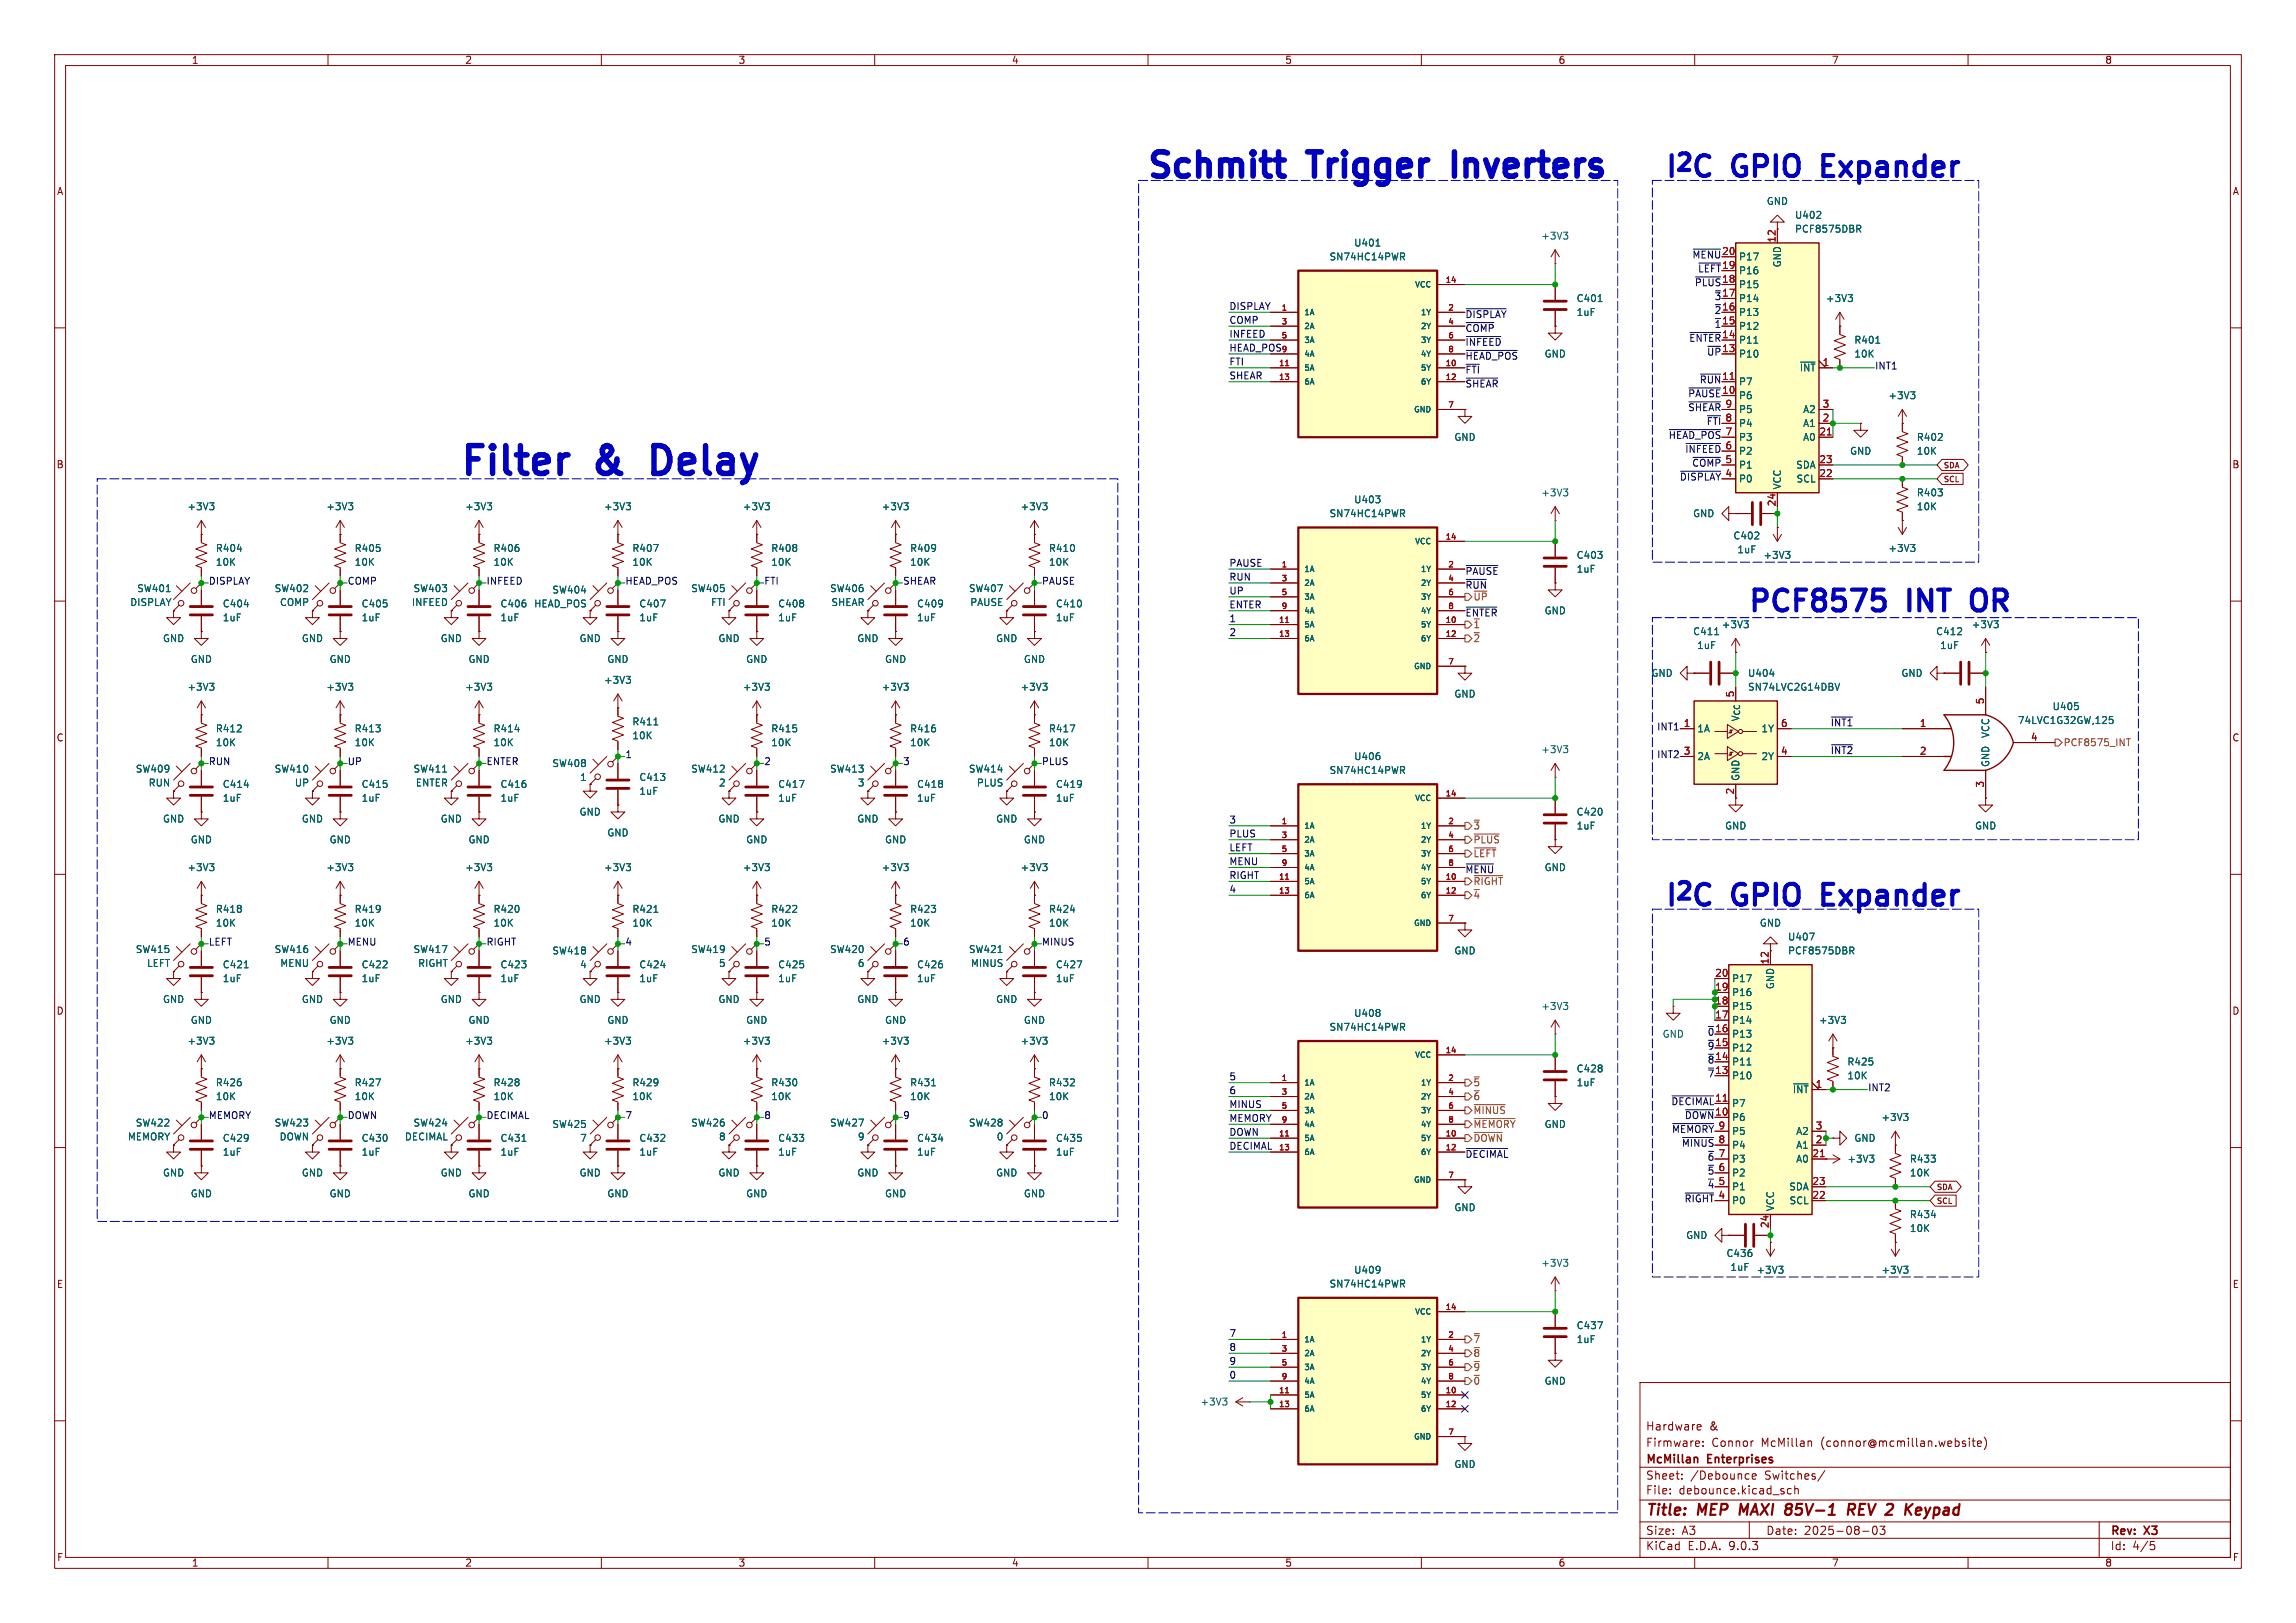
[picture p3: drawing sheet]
<svg xmlns="http://www.w3.org/2000/svg" width="420mm" height="297mm" viewBox="0 0 420 297" stroke-linecap="round" stroke-linejoin="round" font-family="sans-serif">
<defs><g id="words">
<g font-size="7.1" fill="#0000c2">
<text x="83.5" y="88.4">Filter</text>
<text x="109.3" y="88.4">&amp;</text>
</g>
<text font-size="7.1" fill="#006464" x="121.5" y="88.4">Delay</text>
<g font-size="6.2" fill="#0000c2">
<text x="209.1" y="34">Schmitt</text>
<text x="239.8" y="34">Trigger</text>
<text x="268.2" y="34">Inverters</text>
</g>
<g font-size="5.3" fill="#0000c2">
<text x="304.1" y="33.5">I^{2}C</text>
<text x="317.1" y="33.5">GPIO</text>
<text x="334.9" y="33.5">Expander</text>
<text x="349.1" y="113">INT</text>
<text x="304.1" y="166.9">I^{2}C</text>
<text x="317.1" y="166.9">GPIO</text>
<text x="334.9" y="166.9">Expander</text>
</g>
<g font-size="5.3" fill="#006464">
<text x="319.3" y="113">PCF8575</text>
<text x="362.3" y="113">OR</text>
</g>
<g font-size="2.8" fill="#840000">
<text x="301" y="277.9">Title:</text>
<text x="310.6" y="277.9">MEP</text>
<text x="319.1" y="277.9">MAXI</text>
<text x="328.2" y="277.9">85V-1</text>
<text x="340.5" y="277.9">REV 2</text>
<text x="352.6" y="277.9">Keypad</text>
</g>
<g font-size="2.1" fill="#840000">
<text x="301" y="262">Hardware</text>
<text x="312.6" y="262">&amp;</text>
<text x="301" y="268.2">McMillan</text>
<text x="301" y="265">Firmware:</text>
<text x="312.4" y="268.2">Enterprises</text>
<text x="313.1" y="265">Connor</text>
<text x="322.2" y="265">McMillan</text>
<text x="333.2" y="265">(connor@mcmillan.website)</text>
<text x="301" y="273.7">File:</text>
<text x="301" y="271">Sheet:</text>
<text x="307.1" y="273.7">debounce.kicad_sch</text>
<text x="309.2" y="271">/Debounce</text>
<text x="322.9" y="271">Switches/</text>
<text x="301" y="281.1">Size:</text>
<text x="307.6" y="281.1">A3</text>
<text x="323" y="281.1">Date:</text>
<text x="330" y="281.1">2025-08-03</text>
<text x="386" y="281.3">Rev:</text>
<text x="392.4" y="281.3">X3</text>
<text x="301" y="283.9">KiCad</text>
<text x="308.7" y="283.9">E.D.A.</text>
<text x="316.3" y="283.9">9.0.3</text>
<text x="386" y="283.9">Id:</text>
<text x="390.1" y="283.9">4/5</text>
</g>
<g font-size="1.8" fill="#840000">
<text x="35" y="11.9">1</text>
<text x="85" y="11.9">2</text>
<text x="135" y="11.9">3</text>
<text x="185" y="11.9">4</text>
<text x="235" y="11.9">5</text>
<text x="285" y="11.9">6</text>
<text x="335" y="11.9">7</text>
<text x="385" y="11.9">8</text>
<text x="10.3" y="35.9">A</text>
<text x="408.3" y="35.9">A</text>
<text x="310.5" y="50">~{LEFT}</text>
<text x="308.9" y="62.7">~{ENTER}</text>
<text x="308.7" y="75.4">~{SHEAR}</text>
<text x="312.1" y="78">~{FTI}</text>
<text x="305.1" y="80.5">~{HEAD_POS}</text>
<text x="10.3" y="85.9">B</text>
<text x="309.4" y="85.6">~{COMP}</text>
<text x="408.2" y="85.9">B</text>
<text x="10.3" y="135.9">C</text>
<text x="408.2" y="135.9">C</text>
<text x="10.3" y="185.9">D</text>
<text x="408.2" y="185.9">D</text>
<text x="305.7" y="207.5">~{MEMORY}</text>
<text x="308.1" y="205">~{DOWN}</text>
<text x="308" y="220.2">~{RIGHT}</text>
<text x="10.3" y="235.9">E</text>
<text x="408.3" y="235.9">E</text>
<text x="10.3" y="285.9">F</text>
<text x="35" y="286.9">1</text>
<text x="85" y="286.9">2</text>
<text x="135" y="286.9">3</text>
<text x="185" y="286.9">4</text>
<text x="235" y="286.9">5</text>
<text x="285" y="286.9">6</text>
<text x="335" y="286.9">7</text>
<text x="385" y="286.9">8</text>
<text x="408.3" y="285.9">F</text>
</g>
<g font-size="1.8" fill="#006464">
<text x="323.1" y="37.7">GND</text>
<text x="328.2" y="40.2">U402</text>
<text x="243.1" y="47.9">SN74HC14PWR</text>
<text x="247.6" y="45.3">U401</text>
<text x="281.8" y="44">+3V3</text>
<text x="318" y="47.9">P17</text>
<text x="328.2" y="42.8">PCF8575DBR</text>
<text x="318" y="52.9">P15</text>
<text x="318" y="50.4">P16</text>
<text x="326" y="49" transform="rotate(-90 326 49)">GND</text>
<text x="288.3" y="55.5">C401</text>
<text x="288.3" y="58">1uF</text>
<text x="318" y="58">P13</text>
<text x="318" y="55.5">P14</text>
<text x="333.9" y="55.5">+3V3</text>
<text x="282.4" y="65.6">GND</text>
<text x="318" y="65.6">P10</text>
<text x="318" y="63.1">P11</text>
<text x="318" y="60.6">P12</text>
<text x="339.1" y="63.1">R401</text>
<text x="339.1" y="65.6">10K</text>
<text x="318" y="70.7">P7</text>
<text x="329.1" y="68.2">~{INT}</text>
<text x="318" y="75.8">P5</text>
<text x="318" y="73.3">P6</text>
<text x="329.7" y="75.8">A2</text>
<text x="345.3" y="73.3">+3V3</text>
<text x="265.9" y="80.9">GND</text>
<text x="318" y="83.4">P2</text>
<text x="318" y="80.9">P3</text>
<text x="318" y="78.3">P4</text>
<text x="329.7" y="80.9">A0</text>
<text x="329.7" y="78.3">A1</text>
<text x="338.3" y="83.4">GND</text>
<text x="350.5" y="80.9">R402</text>
<text x="350.5" y="83.4">10K</text>
<text x="318" y="88.5">P0</text>
<text x="318" y="86">P1</text>
<text x="326" y="89.7" transform="rotate(-90 326 89.7)">VCC</text>
<text x="328.5" y="86">SDA</text>
<text x="328.5" y="88.5">SCL</text>
<text x="34.2" y="93.6">+3V3</text>
<text x="59.6" y="93.6">+3V3</text>
<text x="85" y="93.6">+3V3</text>
<text x="110.4" y="93.6">+3V3</text>
<text x="135.8" y="93.6">+3V3</text>
<text x="161.2" y="93.6">+3V3</text>
<text x="186.6" y="93.6">+3V3</text>
<text x="243.1" y="94.8">SN74HC14PWR</text>
<text x="247.6" y="92.3">U403</text>
<text x="281.8" y="91">+3V3</text>
<text x="309.6" y="94.8">GND</text>
<text x="350.5" y="91">R403</text>
<text x="350.5" y="93.6">10K</text>
<text x="39.4" y="101.2">R404</text>
<text x="64.8" y="101.2">R405</text>
<text x="90.2" y="101.2">R406</text>
<text x="115.6" y="101.2">R407</text>
<text x="141" y="101.2">R408</text>
<text x="166.4" y="101.2">R409</text>
<text x="191.8" y="101.2">R410</text>
<text x="317" y="98.9">C402</text>
<text x="317.7" y="101.4">1uF</text>
<text x="345.3" y="101.2">+3V3</text>
<text x="39.4" y="103.7">10K</text>
<text x="64.8" y="103.7">10K</text>
<text x="90.2" y="103.7">10K</text>
<text x="115.6" y="103.7">10K</text>
<text x="141" y="103.7">10K</text>
<text x="166.4" y="103.7">10K</text>
<text x="191.8" y="103.7">10K</text>
<text x="288.3" y="102.5">C403</text>
<text x="288.3" y="105">1uF</text>
<text x="322.5" y="102.5">+3V3</text>
<text x="23.7" y="111.1">DISPLAY</text>
<text x="25" y="108.6">SW401</text>
<text x="40.6" y="111.4">C404</text>
<text x="40.6" y="113.9">1uF</text>
<text x="50.1" y="108.6">SW402</text>
<text x="51.1" y="111.1">COMP</text>
<text x="66" y="111.4">C405</text>
<text x="66" y="113.9">1uF</text>
<text x="75.2" y="111.1">INFEED</text>
<text x="75.5" y="108.6">SW403</text>
<text x="91.4" y="111.4">C406</text>
<text x="91.4" y="113.9">1uF</text>
<text x="97.6" y="111.4">HEAD_POS</text>
<text x="100.9" y="108.8">SW404</text>
<text x="116.8" y="111.4">C407</text>
<text x="116.8" y="113.9">1uF</text>
<text x="126.3" y="108.6">SW405</text>
<text x="130" y="111.1">FTI</text>
<text x="142.2" y="111.4">C408</text>
<text x="142.2" y="113.9">1uF</text>
<text x="151.7" y="108.6">SW406</text>
<text x="152" y="111.1">SHEAR</text>
<text x="167.6" y="111.4">C409</text>
<text x="167.6" y="113.9">1uF</text>
<text x="177.1" y="108.6">SW407</text>
<text x="177.4" y="111.1">PAUSE</text>
<text x="193" y="111.4">C410</text>
<text x="193" y="113.9">1uF</text>
<text x="282.4" y="112.6">GND</text>
<text x="29.7" y="117.7">GND</text>
<text x="55.1" y="117.7">GND</text>
<text x="80.5" y="117.7">GND</text>
<text x="105.9" y="117.7">GND</text>
<text x="131.3" y="117.7">GND</text>
<text x="156.7" y="117.7">GND</text>
<text x="182.1" y="117.7">GND</text>
<text x="309.6" y="116.4">C411</text>
<text x="310.3" y="119">1uF</text>
<text x="314.9" y="115.2">+3V3</text>
<text x="354.1" y="116.4">C412</text>
<text x="354.8" y="119">1uF</text>
<text x="360.6" y="115.2">+3V3</text>
<text x="34.8" y="121.5">GND</text>
<text x="60.2" y="121.5">GND</text>
<text x="85.6" y="121.5">GND</text>
<text x="110.4" y="125.3">+3V3</text>
<text x="111" y="121.5">GND</text>
<text x="136.4" y="121.5">GND</text>
<text x="161.8" y="121.5">GND</text>
<text x="187.2" y="121.5">GND</text>
<text x="302" y="124.1">GND</text>
<text x="319.7" y="124.1">U404</text>
<text x="347.7" y="124.1">GND</text>
<text x="34.2" y="126.6">+3V3</text>
<text x="59.6" y="126.6">+3V3</text>
<text x="85" y="126.6">+3V3</text>
<text x="135.8" y="126.6">+3V3</text>
<text x="161.2" y="126.6">+3V3</text>
<text x="186.6" y="126.6">+3V3</text>
<text x="265.9" y="127.9">GND</text>
<text x="319.7" y="126.6">SN74LVC2G14DBV</text>
<text x="375.4" y="130.1">U405</text>
<text x="39.4" y="134.2">R412</text>
<text x="39.4" y="136.8">10K</text>
<text x="64.8" y="134.2">R413</text>
<text x="64.8" y="136.8">10K</text>
<text x="90.2" y="134.2">R414</text>
<text x="90.2" y="136.8">10K</text>
<text x="115.6" y="132.9">R411</text>
<text x="115.6" y="135.5">10K</text>
<text x="141" y="134.2">R415</text>
<text x="141" y="136.8">10K</text>
<text x="166.4" y="134.2">R416</text>
<text x="166.4" y="136.8">10K</text>
<text x="191.8" y="134.2">R417</text>
<text x="191.8" y="136.8">10K</text>
<text x="310.4" y="134.2">1A</text>
<text x="318.4" y="132.2" transform="rotate(-90 318.4 132.2)">V_{CC}</text>
<text x="322.1" y="134.2">1Y</text>
<text x="364.1" y="135.1" transform="rotate(-90 364.1 135.1)">VCC</text>
<text x="369" y="132.7">74LVC1G32GW,125</text>
<text x="24.7" y="141.6">SW409</text>
<text x="50.1" y="141.6">SW410</text>
<text x="75.5" y="141.6">SW411</text>
<text x="100.9" y="140.6">SW408</text>
<text x="106" y="143.1">1</text>
<text x="116.8" y="143.1">C413</text>
<text x="126.3" y="141.6">SW412</text>
<text x="151.7" y="141.6">SW413</text>
<text x="177.1" y="141.6">SW414</text>
<text x="243.1" y="141.8">SN74HC14PWR</text>
<text x="247.6" y="139.3">U406</text>
<text x="281.8" y="138">+3V3</text>
<text x="310.4" y="139.3">2A</text>
<text x="318.4" y="143" transform="rotate(-90 318.4 143)">GND</text>
<text x="322.1" y="139.3">2Y</text>
<text x="364.1" y="140.5" transform="rotate(-90 364.1 140.5)">GND</text>
<text x="27.1" y="144.1">RUN</text>
<text x="40.6" y="144.4">C414</text>
<text x="40.6" y="146.9">1uF</text>
<text x="53.8" y="144.1">UP</text>
<text x="66" y="144.4">C415</text>
<text x="66" y="146.9">1uF</text>
<text x="76" y="144.1">ENTER</text>
<text x="91.4" y="144.4">C416</text>
<text x="91.4" y="146.9">1uF</text>
<text x="105.9" y="149.5">GND</text>
<text x="116.8" y="145.6">1uF</text>
<text x="131.4" y="144.1">2</text>
<text x="142.2" y="144.4">C417</text>
<text x="142.2" y="146.9">1uF</text>
<text x="156.8" y="144.1">3</text>
<text x="167.6" y="144.4">C418</text>
<text x="167.6" y="146.9">1uF</text>
<text x="178.6" y="144.1">PLUS</text>
<text x="193" y="144.4">C419</text>
<text x="193" y="146.9">1uF</text>
<text x="288.3" y="149.5">C420</text>
<text x="29.7" y="150.7">GND</text>
<text x="34.8" y="154.5">GND</text>
<text x="55.1" y="150.7">GND</text>
<text x="60.2" y="154.5">GND</text>
<text x="80.5" y="150.7">GND</text>
<text x="85.6" y="154.5">GND</text>
<text x="111" y="153.3">GND</text>
<text x="131.3" y="150.7">GND</text>
<text x="136.4" y="154.5">GND</text>
<text x="156.7" y="150.7">GND</text>
<text x="161.8" y="154.5">GND</text>
<text x="182.1" y="150.7">GND</text>
<text x="187.2" y="154.5">GND</text>
<text x="288.3" y="152">1uF</text>
<text x="315.5" y="152">GND</text>
<text x="361.2" y="152">GND</text>
<text x="34.2" y="159.6">+3V3</text>
<text x="59.6" y="159.6">+3V3</text>
<text x="85" y="159.6">+3V3</text>
<text x="110.4" y="159.6">+3V3</text>
<text x="135.8" y="159.6">+3V3</text>
<text x="161.2" y="159.6">+3V3</text>
<text x="186.6" y="159.6">+3V3</text>
<text x="282.4" y="159.6">GND</text>
<text x="39.4" y="167.2">R418</text>
<text x="64.8" y="167.2">R419</text>
<text x="90.2" y="167.2">R420</text>
<text x="115.6" y="167.2">R421</text>
<text x="141" y="167.2">R422</text>
<text x="166.4" y="167.2">R423</text>
<text x="191.8" y="167.2">R424</text>
<text x="39.4" y="169.8">10K</text>
<text x="64.8" y="169.8">10K</text>
<text x="90.2" y="169.8">10K</text>
<text x="115.6" y="169.8">10K</text>
<text x="141" y="169.8">10K</text>
<text x="166.4" y="169.8">10K</text>
<text x="191.8" y="169.8">10K</text>
<text x="321.8" y="169.8">GND</text>
<text x="327" y="172.3">U407</text>
<text x="24.7" y="174.6">SW415</text>
<text x="26.8" y="177.1">LEFT</text>
<text x="40.6" y="177.4">C421</text>
<text x="40.6" y="179.9">1uF</text>
<text x="50.1" y="174.6">SW416</text>
<text x="51.2" y="177.1">MENU</text>
<text x="66" y="177.4">C422</text>
<text x="66" y="179.9">1uF</text>
<text x="75.5" y="174.6">SW417</text>
<text x="76.4" y="177.1">RIGHT</text>
<text x="91.4" y="177.4">C423</text>
<text x="91.4" y="179.9">1uF</text>
<text x="100.9" y="174.9">SW418</text>
<text x="106" y="177.4">4</text>
<text x="116.8" y="177.4">C424</text>
<text x="116.8" y="179.9">1uF</text>
<text x="126.3" y="174.6">SW419</text>
<text x="131.4" y="177.1">5</text>
<text x="142.2" y="177.4">C425</text>
<text x="142.2" y="179.9">1uF</text>
<text x="151.7" y="174.6">SW420</text>
<text x="156.8" y="177.1">6</text>
<text x="167.6" y="177.4">C426</text>
<text x="167.6" y="179.9">1uF</text>
<text x="177.1" y="174.6">SW421</text>
<text x="177.5" y="177.1">MINUS</text>
<text x="193" y="177.4">C427</text>
<text x="193" y="179.9">1uF</text>
<text x="265.9" y="174.9">GND</text>
<text x="316.7" y="179.9">P17</text>
<text x="327" y="174.9">PCF8575DBR</text>
<text x="29.7" y="183.7">GND</text>
<text x="55.1" y="183.7">GND</text>
<text x="80.5" y="183.7">GND</text>
<text x="105.9" y="183.7">GND</text>
<text x="131.3" y="183.7">GND</text>
<text x="156.7" y="183.7">GND</text>
<text x="182.1" y="183.7">GND</text>
<text x="281.8" y="185">+3V3</text>
<text x="316.7" y="185">P15</text>
<text x="316.7" y="182.5">P16</text>
<text x="324.7" y="181.1" transform="rotate(-90 324.7 181.1)">GND</text>
<text x="34.2" y="191.4">+3V3</text>
<text x="34.8" y="187.6">GND</text>
<text x="59.6" y="191.4">+3V3</text>
<text x="60.2" y="187.6">GND</text>
<text x="85" y="191.4">+3V3</text>
<text x="85.6" y="187.6">GND</text>
<text x="110.4" y="191.4">+3V3</text>
<text x="111" y="187.6">GND</text>
<text x="135.8" y="191.4">+3V3</text>
<text x="136.4" y="187.6">GND</text>
<text x="161.2" y="191.4">+3V3</text>
<text x="161.8" y="187.6">GND</text>
<text x="186.6" y="191.4">+3V3</text>
<text x="187.2" y="187.6">GND</text>
<text x="243.1" y="188.8">SN74HC14PWR</text>
<text x="247.6" y="186.3">U408</text>
<text x="304" y="190.1">GND</text>
<text x="316.7" y="190.1">P13</text>
<text x="316.7" y="187.6">P14</text>
<text x="332.6" y="187.6">+3V3</text>
<text x="288.3" y="196.4">C428</text>
<text x="316.7" y="197.7">P10</text>
<text x="316.7" y="195.2">P11</text>
<text x="316.7" y="192.6">P12</text>
<text x="337.8" y="195.2">R425</text>
<text x="337.8" y="197.7">10K</text>
<text x="39.4" y="199">R426</text>
<text x="39.4" y="201.5">10K</text>
<text x="64.8" y="199">R427</text>
<text x="64.8" y="201.5">10K</text>
<text x="90.2" y="199">R428</text>
<text x="90.2" y="201.5">10K</text>
<text x="115.6" y="199">R429</text>
<text x="115.6" y="201.5">10K</text>
<text x="141" y="199">R430</text>
<text x="141" y="201.5">10K</text>
<text x="166.4" y="199">R431</text>
<text x="166.4" y="201.5">10K</text>
<text x="191.8" y="199">R432</text>
<text x="191.8" y="201.5">10K</text>
<text x="288.3" y="199">1uF</text>
<text x="316.7" y="202.8">P7</text>
<text x="327.9" y="200.3">~{INT}</text>
<text x="23.3" y="208.9">MEMORY</text>
<text x="24.7" y="206.3">SW422</text>
<text x="40.6" y="209.1">C429</text>
<text x="50.1" y="206.3">SW423</text>
<text x="51" y="208.9">DOWN</text>
<text x="66" y="209.1">C430</text>
<text x="74" y="208.9">DECIMAL</text>
<text x="75.5" y="206.3">SW424</text>
<text x="91.4" y="209.1">C431</text>
<text x="100.9" y="206.6">SW425</text>
<text x="106" y="209.1">7</text>
<text x="116.8" y="209.1">C432</text>
<text x="126.3" y="206.3">SW426</text>
<text x="131.4" y="208.9">8</text>
<text x="142.2" y="209.1">C433</text>
<text x="151.7" y="206.3">SW427</text>
<text x="156.8" y="208.9">9</text>
<text x="167.6" y="209.1">C434</text>
<text x="177.1" y="206.3">SW428</text>
<text x="182.2" y="208.9">0</text>
<text x="193" y="209.1">C435</text>
<text x="282.4" y="206.6">GND</text>
<text x="316.7" y="207.9">P5</text>
<text x="316.7" y="205.3">P6</text>
<text x="328.5" y="207.9">A2</text>
<text x="339.1" y="209.1">GND</text>
<text x="344.1" y="205.3">+3V3</text>
<text x="29.7" y="215.5">GND</text>
<text x="40.6" y="211.7">1uF</text>
<text x="55.1" y="215.5">GND</text>
<text x="66" y="211.7">1uF</text>
<text x="80.5" y="215.5">GND</text>
<text x="91.4" y="211.7">1uF</text>
<text x="105.9" y="215.5">GND</text>
<text x="116.8" y="211.7">1uF</text>
<text x="131.3" y="215.5">GND</text>
<text x="142.2" y="211.7">1uF</text>
<text x="156.7" y="215.5">GND</text>
<text x="167.6" y="211.7">1uF</text>
<text x="182.1" y="215.5">GND</text>
<text x="193" y="211.7">1uF</text>
<text x="316.7" y="215.5">P2</text>
<text x="316.7" y="213">P3</text>
<text x="316.7" y="210.4">P4</text>
<text x="328.5" y="213">A0</text>
<text x="328.5" y="210.4">A1</text>
<text x="337.8" y="213">+3V3</text>
<text x="349.3" y="213">R433</text>
<text x="349.3" y="215.5">10K</text>
<text x="34.8" y="219.3">GND</text>
<text x="60.2" y="219.3">GND</text>
<text x="85.6" y="219.3">GND</text>
<text x="111" y="219.3">GND</text>
<text x="136.4" y="219.3">GND</text>
<text x="161.8" y="219.3">GND</text>
<text x="187.2" y="219.3">GND</text>
<text x="265.9" y="221.8">GND</text>
<text x="316.7" y="220.6">P0</text>
<text x="316.7" y="218">P1</text>
<text x="324.7" y="221.7" transform="rotate(-90 324.7 221.7)">VCC</text>
<text x="327.2" y="218">SDA</text>
<text x="327.3" y="220.6">SCL</text>
<text x="308.3" y="226.9">GND</text>
<text x="349.3" y="223.1">R434</text>
<text x="349.3" y="225.7">10K</text>
<text x="247.6" y="233.3">U409</text>
<text x="281.8" y="232">+3V3</text>
<text x="315.7" y="230.2">C436</text>
<text x="316.4" y="232.8">1uF</text>
<text x="321.2" y="233.3">+3V3</text>
<text x="344.1" y="233.3">+3V3</text>
<text x="243.1" y="235.8">SN74HC14PWR</text>
<text x="288.3" y="243.4">C437</text>
<text x="288.3" y="246">1uF</text>
<text x="219.5" y="257.4">+3V3</text>
<text x="282.4" y="253.6">GND</text>
<text x="265.9" y="268.8">GND</text>
</g>
<g font-size="1.8" fill="#0f0f0f">
<text x="309.5" y="47.5">~{MENU}</text>
<text x="309.9" y="52.6">~{PLUS}</text>
<text x="224.8" y="59.3">COMP</text>
<text x="224.8" y="56.8">DISPLAY</text>
<text x="268" y="58.5">~{DISPLAY}</text>
<text x="313.5" y="57.7">~{2}</text>
<text x="313.5" y="55.1">~{3}</text>
<text x="224.8" y="64.4">HEAD_POS</text>
<text x="224.8" y="61.9">INFEED</text>
<text x="268" y="63.6">~{INFEED}</text>
<text x="268" y="61.1">~{COMP}</text>
<text x="312.2" y="65.3">~{UP}</text>
<text x="313.5" y="60.2">~{1}</text>
<text x="224.8" y="67">FTI</text>
<text x="224.8" y="69.5">SHEAR</text>
<text x="268" y="71.2">~{SHEAR}</text>
<text x="268" y="66.1">~{HEAD_POS}</text>
<text x="268" y="68.7">~{FTI}</text>
<text x="342.9" y="67.8">INT1</text>
<text x="308.7" y="72.9">~{PAUSE}</text>
<text x="308.2" y="83.1">~{INFEED}</text>
<text x="307.2" y="88.1">~{DISPLAY}</text>
<text x="38.1" y="107.2">DISPLAY</text>
<text x="63.5" y="107.2">COMP</text>
<text x="88.9" y="107.2">INFEED</text>
<text x="114.3" y="107.2">HEAD_POS</text>
<text x="139.7" y="107.2">FTI</text>
<text x="165.1" y="107.2">SHEAR</text>
<text x="190.5" y="107.2">PAUSE</text>
<text x="224.8" y="103.8">PAUSE</text>
<text x="224.8" y="106.3">RUN</text>
<text x="268" y="105.5">~{PAUSE}</text>
<text x="224.8" y="111.4">ENTER</text>
<text x="224.8" y="114">1</text>
<text x="224.8" y="108.9">UP</text>
<text x="268" y="113.1">~{ENTER}</text>
<text x="268" y="108.1">~{RUN}</text>
<text x="224.8" y="116.5">2</text>
<text x="303" y="133.9">INT1</text>
<text x="334.8" y="133">~{INT1}</text>
<text x="38.1" y="140.2">RUN</text>
<text x="63.5" y="140.2">UP</text>
<text x="88.9" y="140.2">ENTER</text>
<text x="114.3" y="138.9">1</text>
<text x="139.7" y="140.2">2</text>
<text x="165.1" y="140.2">3</text>
<text x="190.5" y="140.2">PLUS</text>
<text x="303" y="138.9">INT2</text>
<text x="334.8" y="138.1">~{INT2}</text>
<text x="224.8" y="153.3">PLUS</text>
<text x="224.8" y="155.9">LEFT</text>
<text x="224.8" y="150.8">3</text>
<text x="224.8" y="158.4">MENU</text>
<text x="224.8" y="160.9">RIGHT</text>
<text x="268" y="160.1">~{MENU}</text>
<text x="224.8" y="163.5">4</text>
<text x="38.1" y="173.2">LEFT</text>
<text x="63.5" y="173.2">MENU</text>
<text x="88.9" y="173.2">RIGHT</text>
<text x="114.3" y="173.2">4</text>
<text x="139.7" y="173.2">5</text>
<text x="165.1" y="173.2">6</text>
<text x="190.5" y="173.2">MINUS</text>
<text x="312.3" y="189.7">~{0}</text>
<text x="224.8" y="197.8">5</text>
<text x="312.3" y="194.8">~{8}</text>
<text x="312.3" y="192.3">~{9}</text>
<text x="224.8" y="202.9">MINUS</text>
<text x="224.8" y="200.3">6</text>
<text x="341.6" y="199.9">INT2</text>
<text x="38.1" y="205">MEMORY</text>
<text x="63.5" y="205">DOWN</text>
<text x="88.9" y="205">DECIMAL</text>
<text x="114.3" y="205">7</text>
<text x="139.7" y="205">8</text>
<text x="165.1" y="205">9</text>
<text x="190.5" y="205">0</text>
<text x="224.8" y="207.9">DOWN</text>
<text x="224.8" y="205.4">MEMORY</text>
<text x="224.8" y="210.5">DECIMAL</text>
<text x="268" y="212.2">~{DECIMAL}</text>
<text x="307.6" y="210.1">~{MINUS}</text>
<text x="312.3" y="215.1">~{5}</text>
<text x="312.3" y="212.6">~{6}</text>
<text x="312.3" y="217.7">~{4}</text>
<text x="224.8" y="244.8">7</text>
<text x="224.8" y="249.8">9</text>
<text x="224.8" y="247.3">8</text>
<text x="224.8" y="252.4">0</text>
</g>
<g font-size="1.8" fill="#a90000">
<text x="314.9" y="46.7">20</text>
<text x="324.9" y="44.5" transform="rotate(-90 324.9 44.5)">12</text>
<text x="314.9" y="51.8">18</text>
<text x="314.9" y="49.3">19</text>
<text x="314.9" y="59.4">15</text>
<text x="314.9" y="56.9">16</text>
<text x="314.9" y="54.4">17</text>
<text x="314.9" y="64.5">13</text>
<text x="314.9" y="62">14</text>
<text x="310.8" y="70.4">~{RUN}</text>
<text x="314.9" y="69.6">11</text>
<text x="333.3" y="67.1">1</text>
<text x="314.9" y="72.1">10</text>
<text x="315.5" y="77.2">8</text>
<text x="315.5" y="74.7">9</text>
<text x="333.3" y="77.2">2</text>
<text x="333.3" y="74.7">3</text>
<text x="315.5" y="82.3">6</text>
<text x="315.5" y="79.8">7</text>
<text x="332.7" y="79.8">21</text>
<text x="315.5" y="87.4">4</text>
<text x="315.5" y="84.8">5</text>
<text x="332.7" y="87.4">22</text>
<text x="332.7" y="84.8">23</text>
<text x="324.9" y="92.8" transform="rotate(-90 324.9 92.8)">24</text>
<text x="317.2" y="127.7" transform="rotate(-90 317.2 127.7)">5</text>
<text x="363" y="129" transform="rotate(-90 363 129)">5</text>
<text x="307.9" y="133.1">1</text>
<text x="325.7" y="133.1">6</text>
<text x="351.1" y="133.1">1</text>
<text x="371.4" y="135.6">4</text>
<text x="307.9" y="138.2">3</text>
<text x="325.7" y="138.2">4</text>
<text x="351.1" y="138.2">2</text>
<text x="317.2" y="145.5" transform="rotate(-90 317.2 145.5)">2</text>
<text x="363" y="144.2" transform="rotate(-90 363 144.2)">3</text>
<text x="313.6" y="178.8">20</text>
<text x="323.6" y="176.6" transform="rotate(-90 323.6 176.6)">12</text>
<text x="313.6" y="181.4">19</text>
<text x="313.6" y="191.5">15</text>
<text x="313.6" y="189">16</text>
<text x="313.6" y="186.4">17</text>
<text x="313.6" y="196.6">13</text>
<text x="313.6" y="194.1">14</text>
<text x="305.6" y="202.4">~{DECIMAL}</text>
<text x="313.6" y="201.7">11</text>
<text x="332" y="199.1">1</text>
<text x="313.6" y="204.2">10</text>
<text x="314.3" y="209.3">8</text>
<text x="314.3" y="206.8">9</text>
<text x="332" y="209.3">2</text>
<text x="332" y="206.8">3</text>
<text x="314.3" y="214.4">6</text>
<text x="314.3" y="211.8">7</text>
<text x="331.4" y="211.8">21</text>
<text x="314.3" y="219.5">4</text>
<text x="314.3" y="216.9">5</text>
<text x="331.4" y="219.5">22</text>
<text x="331.4" y="216.9">23</text>
<text x="323.6" y="224.8" transform="rotate(-90 323.6 224.8)">24</text>
</g>
<g font-size="1.8" fill="#725600">
<text x="269.4" y="110.1">~{UP}</text>
<text x="269.4" y="115.2">~{1}</text>
<text x="269.4" y="117.7">~{2}</text>
<text x="377.4" y="136.8">PCF8575_INT</text>
<text x="269.4" y="154.5">~{PLUS}</text>
<text x="269.4" y="152">~{3}</text>
<text x="269.4" y="157.1">~{LEFT}</text>
<text x="269.4" y="164.7">~{4}</text>
<text x="269.4" y="162.2">~{RIGHT}</text>
<text x="269.4" y="199">~{5}</text>
<text x="269.4" y="201.5">~{6}</text>
<text x="269.4" y="206.6">~{MEMORY}</text>
<text x="269.4" y="209.1">~{DOWN}</text>
<text x="269.4" y="204.1">~{MINUS}</text>
<text x="269.4" y="246">~{7}</text>
<text x="269.4" y="248.5">~{8}</text>
<text x="269.4" y="251.1">~{9}</text>
<text x="269.4" y="253.6">~{0}</text>
</g>
<text font-size="1.8" fill="#009600" x="313.6" y="183.9">18</text>
<g font-size="1.4" fill="#006464">
<text x="258.7" y="52.8">VCC</text>
<text x="238.5" y="57.9">1A</text>
<text x="259.8" y="57.9">1Y</text>
<text x="238.5" y="60.4">2A</text>
<text x="238.5" y="63">3A</text>
<text x="238.5" y="65.5">4A</text>
<text x="259.8" y="60.4">2Y</text>
<text x="259.8" y="63">3Y</text>
<text x="259.8" y="65.5">4Y</text>
<text x="238.5" y="68">5A</text>
<text x="238.5" y="70.6">6A</text>
<text x="259.8" y="68">5Y</text>
<text x="259.8" y="70.6">6Y</text>
<text x="258.5" y="75.7">GND</text>
<text x="258.7" y="99.8">VCC</text>
<text x="238.5" y="104.9">1A</text>
<text x="238.5" y="107.4">2A</text>
<text x="259.8" y="104.9">1Y</text>
<text x="259.8" y="107.4">2Y</text>
<text x="238.5" y="110">3A</text>
<text x="238.5" y="112.5">4A</text>
<text x="259.8" y="110">3Y</text>
<text x="259.8" y="112.5">4Y</text>
<text x="238.5" y="115">5A</text>
<text x="238.5" y="117.6">6A</text>
<text x="259.8" y="115">5Y</text>
<text x="259.8" y="117.6">6Y</text>
<text x="258.5" y="122.7">GND</text>
<text x="258.7" y="146.8">VCC</text>
<text x="238.5" y="151.9">1A</text>
<text x="238.5" y="154.4">2A</text>
<text x="259.8" y="151.9">1Y</text>
<text x="259.8" y="154.4">2Y</text>
<text x="238.5" y="156.9">3A</text>
<text x="238.5" y="159.5">4A</text>
<text x="259.8" y="156.9">3Y</text>
<text x="259.8" y="159.5">4Y</text>
<text x="238.5" y="162">5A</text>
<text x="238.5" y="164.6">6A</text>
<text x="259.8" y="162">5Y</text>
<text x="259.8" y="164.6">6Y</text>
<text x="258.5" y="169.6">GND</text>
<text x="258.7" y="193.8">VCC</text>
<text x="238.5" y="198.9">1A</text>
<text x="238.5" y="201.4">2A</text>
<text x="238.5" y="203.9">3A</text>
<text x="259.8" y="198.9">1Y</text>
<text x="259.8" y="201.4">2Y</text>
<text x="259.8" y="203.9">3Y</text>
<text x="238.5" y="206.5">4A</text>
<text x="238.5" y="209">5A</text>
<text x="259.8" y="206.5">4Y</text>
<text x="259.8" y="209">5Y</text>
<text x="238.5" y="211.6">6A</text>
<text x="259.8" y="211.6">6Y</text>
<text x="258.5" y="216.6">GND</text>
<text x="238.5" y="245.8">1A</text>
<text x="258.7" y="240.8">VCC</text>
<text x="259.8" y="245.8">1Y</text>
<text x="238.5" y="248.4">2A</text>
<text x="238.5" y="250.9">3A</text>
<text x="259.8" y="248.4">2Y</text>
<text x="259.8" y="250.9">3Y</text>
<text x="238.5" y="253.5">4A</text>
<text x="238.5" y="256">5A</text>
<text x="259.8" y="253.5">4Y</text>
<text x="259.8" y="256">5Y</text>
<text x="238.5" y="258.5">6A</text>
<text x="258.5" y="263.6">GND</text>
<text x="259.8" y="258.5">6Y</text>
</g>
<g font-size="1.4" fill="#a90000">
<text x="264.3" y="51.8">14</text>
<text x="234.3" y="56.9">1</text>
<text x="234.3" y="59.4">3</text>
<text x="264.8" y="56.9">2</text>
<text x="264.8" y="59.4">4</text>
<text x="234.3" y="62">5</text>
<text x="234.3" y="64.5">9</text>
<text x="264.8" y="62">6</text>
<text x="264.8" y="64.5">8</text>
<text x="233.9" y="67.1">11</text>
<text x="233.9" y="69.6">13</text>
<text x="264.3" y="67.1">10</text>
<text x="264.3" y="69.6">12</text>
<text x="264.8" y="74.7">7</text>
<text x="264.3" y="98.8">14</text>
<text x="234.3" y="103.9">1</text>
<text x="234.3" y="106.4">3</text>
<text x="264.8" y="103.9">2</text>
<text x="264.8" y="106.4">4</text>
<text x="234.3" y="109">5</text>
<text x="234.3" y="111.5">9</text>
<text x="264.8" y="109">6</text>
<text x="264.8" y="111.5">8</text>
<text x="233.9" y="114">11</text>
<text x="233.9" y="116.6">13</text>
<text x="264.3" y="114">10</text>
<text x="264.3" y="116.6">12</text>
<text x="264.8" y="121.7">7</text>
<text x="264.3" y="145.8">14</text>
<text x="234.3" y="150.9">1</text>
<text x="234.3" y="153.4">3</text>
<text x="234.3" y="156">5</text>
<text x="264.8" y="150.9">2</text>
<text x="264.8" y="153.4">4</text>
<text x="264.8" y="156">6</text>
<text x="233.9" y="161">11</text>
<text x="234.3" y="158.5">9</text>
<text x="264.3" y="161">10</text>
<text x="264.8" y="158.5">8</text>
<text x="233.9" y="163.6">13</text>
<text x="264.3" y="163.6">12</text>
<text x="264.8" y="168.7">7</text>
<text x="234.3" y="197.9">1</text>
<text x="264.3" y="192.8">14</text>
<text x="264.8" y="197.9">2</text>
<text x="234.3" y="200.4">3</text>
<text x="234.3" y="202.9">5</text>
<text x="264.8" y="200.4">4</text>
<text x="264.8" y="202.9">6</text>
<text x="233.9" y="208">11</text>
<text x="234.3" y="205.5">9</text>
<text x="264.3" y="208">10</text>
<text x="264.8" y="205.5">8</text>
<text x="233.9" y="210.6">13</text>
<text x="264.3" y="210.6">12</text>
<text x="264.8" y="215.6">7</text>
<text x="264.3" y="239.8">14</text>
<text x="234.3" y="244.9">1</text>
<text x="264.8" y="244.9">2</text>
<text x="234.3" y="247.4">3</text>
<text x="234.3" y="249.9">5</text>
<text x="264.8" y="247.4">4</text>
<text x="264.8" y="249.9">6</text>
<text x="233.9" y="255">11</text>
<text x="233.9" y="257.6">13</text>
<text x="234.3" y="252.5">9</text>
<text x="264.3" y="255">10</text>
<text x="264.3" y="257.6">12</text>
<text x="264.8" y="252.5">8</text>
<text x="264.8" y="262.6">7</text>
</g>
<g font-size="1.4" fill="#840000">
<text x="355.5" y="85.9">SDA</text>
<text x="355.5" y="88.4">SCL</text>
<text x="354.2" y="220.5">SCL</text>
<text x="354.2" y="218">SDA</text>
</g>
</g></defs>
<g fill="none" stroke="#840000" stroke-width=".18">
<path d="M10 10h400v277h-400zM12 12h396v273h-396zM60 10v2M110 10v2M160 10v2M210 10v2M260 10v2M310 10v2M360 10v2M10 60h2M408 60h2M10 110h2"/>
<path d="M408 110h2M10 160h2M408 160h2M10 210h2M408 210h2M300 253h108v32h-108zM10 260h2M300 278.5h108M300 274.5h108M300 268.5h108M305.5 273.2v.2M305.5 272.5v.1"/>
<path d="M307.7 270.5v.2M307.7 269.8v.1M310.7 260.7l.4 .1 .1 .2-.8 .2M310.8 263.8l.1 .2-.7 .2M311.1 261.6l-.4 .1M311.5 264.5v.2M311.5 263.8v.1M320 278.5v3M320.5 270.2l.7-.2v-.2l-.5-.1-.2 .2 .1 .7h.6M320.6 263.7h.1M327.7 272.5l-.5-.1-.3 .3v.4l.2 .2h.6M328.3 272.5l.2-.1 .4 .1v.9"/>
<path d="M328.3 271.9v1.5M330.9 263.7h.3l.2 .2v.8M333.8 269.1l-1.3 1.9M342.7 279.4l.2-.1a.8 .8 0 0 1 .5 .7 .8 .8 0 0 1-.5 .8l-.2-.2-.2-.4zM343.9 279.3h.9l-.5 .6 .4 .1v.6l-.2 .2h-.4l-.2-.2M360.2 263.2v.1M360.2 263.7v1M360.7 263.7h.6M360.9 263.2v1.3l.4 .2M361.7 264.2l.7-.2v-.2l-.5-.1-.2 .2 .1 .7h.6M362.9 263a1.72 1.72 0 0 1 0 2.3M384 278.5v6.5"/>
<path d="M408 260h2M60 285v2M110 285v2M160 285v2M210 285v2M260 285v2M300 281.5h108M310 285v2M340.7 280.2h1.2M360 285v2M393.4 282.1h.7M393.5 282.7h.4l.3 .2-.2 .6-.5 .1"/>
</g>
<path d="M318.4 275.2l-.2 2M327 276.1h.4M327.1 275.2h.4M327.4 276.1l.2 .1M327.5 277l-.3 .2M327.6 276l-.2 .1M338.1 276.3h.8a.55 .55 0 0 0 .4-.5 .55 .55 0 0 0-.3-.6h-.7l-.3 2M338.6 276.3l.5 .9M350.8 275.9l.6 .1v.3l-.9 .2M351.3 277.1l-.6 .1" fill="none" stroke="#840000" stroke-width=".4"/>
<path d="M310.3 266.7l.2 .2v.8" fill="none" stroke="#840000" stroke-width=".3"/>
<g fill="#fff">
<path d="M372.7 260.7l-2.6 3.4z"/>
<path d="M382.2 266.7l.7 .1 .3 .1v.5l-.4 .3 .3 .4h-.2l-.3-.4h-.4l-.1 .4h-.2l.2-.6h.7l.2-.2-.1-.3-.5-.1-.1 .6h-.2z"/>
<path d="M377.7 266.7h1.2l-.1 .2h-.4l-.3 1.2h-.2l.3-1.2h-.5z"/>
<path d="M374.4 262a2.63 2.63 0 0 1 3.8 0l-.6 .5-.5-.4a1.77 1.77 0 0 0-2.2 .5 1.77 1.77 0 0 0 .1 2.3l.8 .2a1.73 1.73 0 0 0 1.4-.5l.5 .5a2.31 2.31 0 0 1-4-1 2.71 2.71 0 0 1 .7-2.1z"/>
<path d="M379.1 261.3h.7l1.2 3 2.3-3h.8l-.9 4.5h-.8l.6-3-2 2.5h-.3l-1.1-2.5-.6 3h-.8z"/>
<path d="M380 266.7h1l-.1 .2h-.8v.4h.7l-.1 .2h-.7l-.1 .5h.9l-.1 .1h-1z"/>
<path d="M399.8 261.3h.7l1.9 3.1 .6-3.1h.8l-.9 4.5h-.7l-1.8-3.2-.6 3.2h-.9z"/>
<path d="M395 266.9l.4-.2 .5 .1-.1 .2-.4-.1-.3 .2 .1 .2 .6 .3v.3l-.2 .2h-.5l-.4-.1 .1-.2 .5 .2 .3-.2-.1-.2-.6-.3z"/>
<path d="M392.8 266.7h1v.2h-.8l-.1 .4h.7v.2h-.7l-.1 .5h.8v.1h-1z"/>
<path d="M384.6 266.7l.8 .1 .2 .2v.3l-.3 .4h-.7l-.1 .4h-.2l.1-.6h.7l.3-.2-.1-.3-.6-.1-.1 .6h-.2z"/>
<path d="M391.2 261.3h.8l-.8 3.8h2.4l-.2 .7h-3.1z"/>
<path d="M390.7 266.9l.4-.2 .5 .1-.1 .2-.5-.1-.3 .2 .1 .2 .6 .3v.3l-.2 .2h-.5l-.4-.1 .1-.2 .5 .2 .3-.2v-.2l-.6-.3z"/>
<path d="M387.3 261.3h.9l-.8 3.8h2.3l-.1 .7h-3.2z"/>
<path d="M389.2 266.7h.2l-.3 1.4h-.2z"/>
<path d="M386.9 266.7l.6 .1 .3 .1v.5l-.3 .3 .2 .4h-.2l-.2-.4h-.4l-.1 .4h-.2l.1-.6h.7l.3-.2-.1-.3-.6-.1-.1 .6h-.2z"/>
<path d="M373.4 254.9l1.8 1.4 .4-2.3 .3 2.3 1.9-1.4-1.3 1.9 2.2 .3-2.2 .4 1.3 1.8-1.9-1.3-.3 2.3-.4-2.3-1.8 1.3 1.3-1.8-2.2-.4 2.2-.3z"/>
<path d="M375.4 266.7h.2l.6 1.1 .2-1.1h.2l-.3 1.4h-.1l-.7-1-.2 1h-.2z"/>
<path d="M373.2 266.7h1l-.1 .2h-.8v.4h.7l-.1 .2h-.7l-.1 .5h.9l-.1 .1h-1z"/>
<path d="M373.3 261.8l-.8 4h-.9l.5-2.5z"/>
<path d="M368 260.7h.8l1.3 3.4 3.5-4.5 1.4-.9v.3l-4.8 6.2h-.5l-1.1-2.8-.7 3.4h-.9z"/>
<path d="M396.4 261.3h.9l1.1 4.5h-.9l-.2-1.1h-2.3l-.6 1.1h-.9l1.1-1.7h2.5l-.4-2-1.2 2h-.9z"/>
<path d="M385.3 261.3h.8l-.9 4.5h-.8z"/>
</g>
<g fill="none" stroke="#840000" stroke-width=".18">
<path d="M316.2 94v-1.3l-1.2 1.3 1.2 1.3v-1.3h1.3M317.5 94h.1M62.2 108v2.7M62.2 112.8v2.8M82.5 111.8h.1M83.1 107.2l1 1M83.6 110.7l-1.1 1.1M85.6 106.7l-3.1 3M87.6 106.7l-1 1M87.6 106.7h.1M113 115.6v1.2h1.3l-1.3 1.3-1.2-1.3h1.2M113 115.6h.1"/>
<path d="M36.8 130.8h.1M36.8 128.3l-.7 1.2M36.8 128.3l.8 1.2M36.8 128.3v2.5M355.6 123.2h2.8M360.4 123.2h2.8M163.8 148.6v1.3h1.3l-1.3 1.2-1.2-1.2h1.2M163.8 148.6h.1M189.2 148.6v1.3h1.3l-1.3 1.2-1.2-1.2h1.2M189.2 148.6h.1M363.2 146.1v1.2h1.3l-1.3 1.3-1.3-1.3h1.3M363.2 146.1h.1"/>
<path d="M138.4 174v2.8M138.4 178.8v2.8M158.7 177.8v1.3h1.3l-1.3 1.2-1.2-1.2h1.2M158.7 177.8h.1M138.4 181.6v1.3h1.3l-1.3 1.3-1.2-1.3h1.2M138.4 181.6h.1M138.4 195.6h.1M138.4 193v2.6M138.4 193l-.7 1.3M138.4 193l.8 1.3M163.8 195.6h.1M163.8 193v4.1l1 .4-2 .7 2 .8-2 .8 2 .7-2 .8 1 .4v1.5"/>
<path d="M163.8 181.6v1.3h1.3l-1.3 1.3-1.2-1.3h1.2M163.8 181.6h.1M163.8 193l-.7 1.3M163.8 193l.8 1.3M189.2 181.6v1.3h1.3l-1.3 1.3-1.2-1.3h1.2M189.2 181.6h.1M163.8 205.7v2.8M163.8 210.6v2.8"/>
<circle cx="83.9" cy="110.4" r=".51"/>
<circle cx="86.3" cy="108.1" r=".51"/>
</g>
<path d="M38.3 125h.8l-.4 .5M38.9 125.5l.2 .3v.3l-.2 .2M139.9 189.8h.8l-.4 .5M140.5 190.3l.2 .2v.3l-.2 .3M165.3 189.8h.8l-.4 .5M165.9 190.3l.2 .2v.3l-.2 .3M170.4 198.7h.7M171.7 208.4h.8" fill="none" stroke="#006464" stroke-width=".18"/>
<path d="M60.2 111h4.1M60.2 112.5h4.1M358.6 121.2v4M360.2 121.2v4M136.4 177h4.1M136.4 178.6h4.1M161.8 208.8h4.1M161.8 210.3h4.1" fill="none" stroke="#840000" stroke-width=".51"/>
<path d="M317.5 44.5h15.2v45.7h-15.2z" fill="#ffffc2"/>
<path d="M317.5 44.5h15.2v45.7h-15.2z" fill="none" stroke="#840000" stroke-width=".25"/>
<g fill="none" stroke="#840000" stroke-width=".18">
<path d="M315 59.7h2.5M315 57.2h2.5M315 54.6h2.5M315 52.1h2.5M315 47h2.5M325.1 41.9v2.6M315 72.4h2.5M315 69.9h2.5M315 64.8h2.5M332.7 77.5h2.6M332.7 74.9h2.6M332.7 67.3h2.6"/>
<path d="M332.7 66l1.3 1.3M340.4 77.5v1.2h1.2l-1.2 1.3-1.3-1.3h1.3M340.4 77.5h.1M348 74.9v4.1l1 .4-2 .7 2 .8-2 .8 2 .7-2 .8 1 .4v1.5M348 77.5h.1M348 74.9l-.8 1.3M348 74.9l.7 1.3M36.8 97.8h.1M36.8 95.3v4l1 .4-2 .8 2 .7-2 .8 2 .7-2 .8 1 .4v1.5M36.8 95.3l-.7 1.2M36.8 95.3l.8 1.2M62.2 97.8h.1"/>
<path d="M62.2 95.3v4l1 .4-2 .8 2 .7-2 .8 2 .7-2 .8 1 .4v1.5M62.2 95.3l-.7 1.2M62.2 95.3l.8 1.2M315 87.6h2.5M315 82.6h2.5M325.1 90.2v2.5M332.7 87.6h2.6M332.7 85.1h2.6M332.7 80h2.6M31.7 111.8v1.2h1.3l-1.3 1.3-1.2-1.3h1.2M31.7 111.8h.1M36.8 115.6v1.2h1.3l-1.3 1.3-1.2-1.3h1.2"/>
<path d="M36.8 115.6h.1M36.8 108v2.7M36.8 112.8v2.8M57.1 111.8h.1M57.1 111.8v1.2h1.3l-1.3 1.3-1.2-1.3h1.2M57.7 107.2l1 1M58.2 110.7l-1.1 1.1M60.2 106.7l-3.1 3M62.2 115.6v1.2h1.3l-1.3 1.3-1.2-1.3h1.2M62.2 115.6h.1M62.2 106.7l-1 1M62.2 106.7h.1"/>
<path d="M36.8 130.8v1.5l1 .4-2 .8 2 .7-2 .8 2 .8-2 .7 1 .4v1.5M60.2 139.7l-3.1 3M62.2 128.3v4l1 .4-2 .8 2 .7-2 .8 2 .8-2 .7 1 .4v1.5M62.2 130.8h.1M62.2 139.7l-1 1M62.2 139.7h.1M62.2 128.3l-.7 1.2M62.2 128.3l.8 1.2M161.8 139.7l-3.1 3M163.8 139.7l-1 1M163.8 139.7h.1M163.8 130.8h.1"/>
<path d="M163.8 128.3v4l1 .4-2 .8 2 .7-2 .8 2 .8-2 .7 1 .4v1.5M163.8 128.3l-.7 1.2M163.8 128.3l.8 1.2M354.3 123.2v-1.3l-1.2 1.3 1.2 1.3v-1.3h1.3M355.6 123.2h.1M31.7 144.8v1.3h1.3l-1.3 1.2-1.2-1.2h1.2M31.7 144.8h.1M36.8 148.6v1.3h1.3l-1.3 1.2-1.2-1.2h1.2M36.8 148.6h.1M36.8 141v2.8M36.8 145.8v2.8M57.1 144.8h.1"/>
<path d="M57.1 144.8v1.3h1.3l-1.3 1.2-1.2-1.2h1.2M57.7 140.2l1 1M58.2 143.8l-1.1 1M62.2 148.6v1.3h1.3l-1.3 1.2-1.2-1.2h1.2M62.2 148.6h.1M62.2 141v2.8M62.2 145.8v2.8M158.7 144.8v1.3h1.3l-1.3 1.2-1.2-1.2h1.2M158.7 144.8h.1M159.3 140.2l1 1M159.8 143.8l-1.1 1M184.1 144.8v1.3h1.3l-1.3 1.2-1.2-1.2h1.2"/>
<path d="M184.1 144.8h.1M317.5 146.1v1.2h1.3l-1.3 1.3-1.3-1.3h1.3M31.7 177.8v1.3h1.3l-1.3 1.2-1.2-1.2h1.2M31.7 177.8h.1M36.8 161.3v4.1l1 .3-2 .8 2 .8-2 .7 2 .8-2 .7 1 .4v1.6M36.8 163.8h.1M36.8 174v2.8M36.8 178.8v2.8M36.8 161.3l-.7 1.3M36.8 161.3l.8 1.3M57.1 177.8v1.3h1.3l-1.3 1.2-1.2-1.2h1.2M57.1 177.8h.1"/>
<path d="M57.7 173.2l1 1M58.2 176.8l-1.1 1M60.2 172.7l-3.1 3.1M62.2 172.7l-1 1M62.2 172.7h.1M62.2 163.8h.1M62.2 161.3v4.1l1 .3-2 .8 2 .8-2 .7 2 .8-2 .7 1 .4v1.6M62.2 174v2.8M62.2 178.8v2.8M62.2 161.3l-.7 1.3M62.2 161.3l.8 1.3M158.7 177.8h.1"/>
<path d="M159.3 173.2l1 1M159.8 176.8l-1.1 1M161.8 172.7l-3.1 3.1M163.8 172.7l-1 1M163.8 172.7h.1M163.8 163.8h.1M163.8 161.3v4.1l1 .3-2 .8 2 .8-2 .7 2 .8-2 .7 1 .4v1.6M163.8 161.3l-.7 1.3M163.8 161.3l.8 1.3M163.8 174v2.8M163.8 178.8v2.8M184.1 177.8h.1"/>
<path d="M184.7 173.2l1 1M185.2 176.8l-1.1 1M187.2 172.7l-3.1 3.1M189.2 172.7l-1 1M189.2 172.7h.1M189.2 161.3v4.1l1 .3-2 .8 2 .8-2 .7 2 .8-2 .7 1 .4v1.6M189.2 163.8h.1M189.2 161.3l-.7 1.3M189.2 161.3l.8 1.3M36.8 193v4.1l1 .4-2 .7 2 .8-2 .8 2 .7-2 .8 1 .4v1.5M36.8 195.6h.1M36.8 181.6v1.3h1.3l-1.3 1.3-1.2-1.3h1.2"/>
<path d="M36.8 181.6h.1M36.8 193l-.7 1.3M36.8 193l.8 1.3M62.2 181.6v1.3h1.3l-1.3 1.3-1.2-1.3h1.2M62.2 181.6h.1M62.2 195.6h.1M62.2 193v4.1l1 .4-2 .7 2 .8-2 .8 2 .7-2 .8 1 .4v1.5M62.2 193l-.7 1.3M62.2 193l.8 1.3M138.4 195.6v1.5l1 .4-2 .7 2 .8-2 .8 2 .7-2 .8 1 .4v1.5M31.7 209.6v1.2h1.3l-1.3 1.3-1.2-1.3h1.2M31.7 209.6h.1"/>
<path d="M36.8 213.4v1.2h1.3l-1.3 1.3-1.2-1.3h1.2M36.8 213.4h.1M36.8 205.7v2.8M36.8 210.6v2.8M57.1 209.6h.1M57.1 209.6v1.2h1.3l-1.3 1.3-1.2-1.3h1.2M57.7 205l1 1M58.2 208.5l-1.1 1.1M60.2 204.5l-3.1 3M62.2 204.5l-1 1M62.2 204.5h.1M62.2 213.4v1.2h1.3l-1.3 1.3-1.2-1.3h1.2"/>
<path d="M62.2 213.4h.1M62.2 205.7v2.8M62.2 210.6v2.8M138.4 213.4v1.2h1.3l-1.3 1.3-1.2-1.3h1.2M138.4 213.4h.1M138.4 205.7v2.8M138.4 210.6v2.8M158.7 209.6v1.2h1.3l-1.3 1.3-1.2-1.3h1.2M158.7 209.6h.1M159.3 205l1 1M159.8 208.5l-1.1 1.1M161.8 204.5l-3.1 3"/>
<path d="M163.8 213.4v1.2h1.3l-1.3 1.3-1.2-1.3h1.2M163.8 213.4h.1M163.8 204.5l-1 1M163.8 204.5h.1"/>
<circle cx="58.5" cy="110.4" r=".51"/>
<circle cx="60.9" cy="108.1" r=".51"/>
<circle cx="58.5" cy="143.4" r=".51"/>
<circle cx="60.9" cy="141.1" r=".51"/>
<circle cx="160.1" cy="143.4" r=".51"/>
<circle cx="162.5" cy="141.1" r=".51"/>
<circle cx="58.5" cy="176.4" r=".51"/>
<circle cx="60.9" cy="174.1" r=".51"/>
<circle cx="160.1" cy="176.4" r=".51"/>
<circle cx="162.5" cy="174.1" r=".51"/>
<circle cx="185.5" cy="176.4" r=".51"/>
<circle cx="187.9" cy="174.1" r=".51"/>
<circle cx="58.5" cy="208.2" r=".51"/>
<circle cx="60.9" cy="205.9" r=".51"/>
<circle cx="160.1" cy="208.2" r=".51"/>
<circle cx="162.5" cy="205.9" r=".51"/>
</g>
<path d="M334.3 79.6h.7" fill="none" stroke="#a90000" stroke-width=".18"/>
<g fill="none" stroke="#006464" stroke-width=".18">
<path d="M332.3 39.9h.8M333 38.8v.4M339.7 41.2h.4l.3 .3-.1 .3-.6 .1M340 41.9l.4 .6M320.8 62.8h.8M329.4 66.3h2.6M349.5 71.7h.8l-.4 .5M350 72.2l.3 .2v.3l-.3 .3M38.3 92h.8l-.4 .5M38.9 92.5l.2 .2v.3l-.2 .3M63.7 92h.8l-.4 .5M64.3 92.5l.2 .2v.3l-.2 .3"/>
<path d="M43.4 100.5h.8M44.7 110.6h.8M63.7 125h.8l-.4 .5M64.3 125.5l.2 .3v.3l-.2 .2M165.3 125h.8l-.4 .5M165.9 125.5l.2 .3v.3l-.2 .2M38.3 158.1h.8l-.4 .4M38.9 158.5l.2 .3v.3l-.2 .2M44.7 143.7h.8M63.7 158.1h.8l-.4 .4M64.3 158.5l.2 .3v.3l-.2 .2M165.3 158.1h.8l-.4 .4"/>
<path d="M165.9 158.5l.2 .3v.3l-.2 .2M190.7 158.1h.8l-.4 .4M191.3 158.5l.2 .3v.3l-.2 .2M44.7 177.1h.7M182.6 174.3h.7M195.8 166.5h.8M38.3 189.8h.8l-.4 .5M38.9 190.3l.2 .2v.3l-.2 .3M63.7 189.8h.8l-.4 .5M64.3 190.3l.2 .2v.3l-.2 .3M68.8 197.4h.8l-.5 1.3"/>
</g>
<g fill="none" stroke="#840000" stroke-width=".51">
<path d="M34.8 111h4.1M34.8 112.5h4.1M34.8 144h4.1M34.8 145.5h4.1M60.2 144h4.1M60.2 145.5h4.1M34.8 177h4.1M34.8 178.6h4.1M60.2 177h4.1M60.2 178.6h4.1M161.8 177h4.1M161.8 178.6h4.1"/>
<path d="M34.8 208.8h4.1M34.8 210.3h4.1M60.2 208.8h4.1M60.2 210.3h4.1M136.4 208.8h4.1M136.4 210.3h4.1"/>
</g>
<path d="M309.9 128.3h15.2v15.2h-15.2z" fill="#ffffc2"/>
<path d="M309.9 128.3h15.2v15.2h-15.2z" fill="none" stroke="#840000" stroke-width=".25"/>
<g fill="none" stroke="#840000" stroke-width=".18">
<path d="M163.8 95.3v4l1 .4-2 .8 2 .7-2 .8 2 .7-2 .8 1 .4v1.5M163.8 97.8h.1M163.8 95.3l-.7 1.2M163.8 95.3l.8 1.2M31.7 111.8h.1M32.3 107.2l1 1M32.8 110.7l-1.1 1.1M34.8 106.7l-3.1 3M36.8 106.7l-1 1M36.8 106.7h.1M138.4 115.6v1.2h1.3l-1.3 1.3-1.2-1.3h1.2M138.4 115.6h.1"/>
<path d="M163.8 115.6v1.2h1.3l-1.3 1.3-1.2-1.3h1.2M163.8 115.6h.1M184.1 111.8v1.2h1.3l-1.3 1.3-1.2-1.3h1.2M184.1 111.8h.1M184.7 107.2l1 1M185.2 110.7l-1.1 1.1M187.2 106.7l-3.1 3M189.2 115.6v1.2h1.3l-1.3 1.3-1.2-1.3h1.2M189.2 115.6h.1M189.2 106.7l-1 1M189.2 106.7h.1M189.2 108v2.7"/>
<path d="M189.2 112.8v2.8M317.5 119.4h.1M317.5 116.8v2.6M317.5 116.8l-.8 1.3M317.5 116.8l.8 1.3M187.2 139.7l-3.1 3M189.2 130.8h.1M189.2 128.3v4l1 .4-2 .8 2 .7-2 .8 2 .8-2 .7 1 .4v1.5M189.2 139.7l-1 1M189.2 139.7h.1M189.2 128.3l-.7 1.2M189.2 128.3l.8 1.2"/>
<path d="M307.3 133.4h2.6M307.3 138.4h2.6M308.6 123.2v-1.3l-1.3 1.3 1.3 1.3v-1.3h1.3M309.9 123.2h.1M309.9 123.2h2.8M313.7 133.9h2.3M313.7 137.9h2.3M314.7 123.2h2.8M316 132.6l2 1.3-2 1.2zM316 136.7l2 1.2-2 1.3zM316.2 134.1h.5v-.5h-.2v.5M316.2 138.2h.5v-.5h-.2v.5"/>
<path d="M316.7 133.6h.3M316.7 137.7h.3M318.8 133.9h2.5M318.8 137.9h2.5M325.1 133.4h2.6M325.1 138.4h2.6M138.4 141v2.8M138.4 145.8v2.8M163.8 141v2.8M163.8 145.8v2.8M184.1 144.8h.1M184.7 140.2l1 1"/>
<path d="M185.2 143.8l-1.1 1M189.2 141v2.8M189.2 145.8v2.8M317.5 143.5v2.6M189.2 174v2.8M189.2 178.8v2.8M31.7 209.6h.1M32.3 205l1 1M32.8 208.5l-1.1 1.1M34.8 204.5l-3.1 3M36.8 204.5l-1 1M36.8 204.5h.1"/>
<path d="M82.5 209.6h.1M83.1 205l1 1M83.6 208.5l-1.1 1.1M85.6 204.5l-3.1 3M87.6 204.5l-1 1M87.6 204.5h.1M189.2 205.7v2.8M189.2 210.6v2.8"/>
<circle cx="33.1" cy="110.4" r=".51"/>
<circle cx="35.5" cy="108.1" r=".51"/>
<circle cx="185.5" cy="110.4" r=".51"/>
<circle cx="187.9" cy="108.1" r=".51"/>
<circle cx="318.4" cy="137.9" r=".38"/>
<circle cx="318.4" cy="133.9" r=".38"/>
<circle cx="185.5" cy="143.4" r=".51"/>
<circle cx="187.9" cy="141.1" r=".51"/>
<circle cx="33.1" cy="208.2" r=".51"/>
<circle cx="35.5" cy="205.9" r=".51"/>
<circle cx="83.9" cy="208.2" r=".51"/>
<circle cx="86.3" cy="205.9" r=".51"/>
</g>
<path d="M165.3 92h.8l-.4 .5M165.9 92.5l.2 .2v.3l-.2 .3M30.4 108.3h.7M313.6 116.1h.8M190.7 125h.8l-.4 .5M191.3 125.5l.2 .3v.3l-.2 .2M195.8 132.7h.8l-.5 1.2M323.7 123.3h.8M335.7 125l.4 1.3 .4-1.3M146.2 142.8h.9l-.6 1.3M197 175.8h.9l-.6 1.3" fill="none" stroke="#006464" stroke-width=".18"/>
<g fill="none" stroke="#840000" stroke-width=".51">
<path d="M187.2 111h4.1M187.2 112.5h4.1M312.9 121.2v4M314.5 121.2v4M136.4 144h4.1M136.4 145.5h4.1M161.8 144h4.1M161.8 145.5h4.1M187.2 144h4.1M187.2 145.5h4.1M187.2 177h4.1M187.2 178.6h4.1"/>
<path d="M187.2 208.8h4.1M187.2 210.3h4.1"/>
</g>
<path d="M237.5 49.5h25.4v30.5h-25.4z" fill="#ffffc2"/>
<path d="M237.5 49.5h25.4v30.5h-25.4z" fill="none" stroke="#840000" stroke-width=".41"/>
<g fill="none" stroke="#840000" stroke-width=".18">
<path d="M232.4 57.2h5.1M232.4 59.7h5.1M262.9 57.2h5.1M262.9 59.7h5.1M262.9 52.1h5.1M284.5 52.1v2.8M284.5 56.9v2.8M232.4 62.2h5.1M232.4 64.8h5.1M232.4 67.3h5.1M232.4 69.9h5.1M262.9 62.2h5.1"/>
<path d="M262.9 64.8h5.1M262.9 67.3h5.1M262.9 69.9h5.1M262.9 74.9h5.1M138.4 97.8v1.5l1 .4-2 .8 2 .7-2 .8 2 .7-2 .8 1 .4v1.5M189.2 95.3v4l1 .4-2 .8 2 .7-2 .8 2 .7-2 .8 1 .4v1.5M189.2 97.8h.1M189.2 95.3l-.7 1.2M189.2 95.3l.8 1.2M138.4 108v2.7M138.4 112.8v2.8M158.7 111.8h.1"/>
<path d="M158.7 111.8v1.2h1.3l-1.3 1.3-1.2-1.3h1.2M159.3 107.2l1 1M159.8 110.7l-1.1 1.1M161.8 106.7l-3.1 3M163.8 106.7l-1 1M163.8 106.7h.1M163.8 108v2.7M163.8 112.8v2.8M34.8 139.7l-3.1 3M36.8 139.7l-1 1M36.8 139.7h.1M108.5 138.9l1 1.1"/>
<path d="M111 138.4l-3.1 3.1M113 138.4l-1 1M113 138.4h.1M113 139.7v2.8M136.4 139.7l-3.1 3M138.4 130.8v1.5l1 .4-2 .8 2 .7-2 .8 2 .8-2 .7 1 .4v1.5M138.4 139.7l-1 1M138.4 139.7h.1M31.7 144.8h.1M32.3 140.2l1 1M32.8 143.8l-1.1 1M107.9 143.5h.1"/>
<path d="M107.9 143.5v1.3h1.3l-1.3 1.3-1.2-1.3h1.2M109 142.5l-1.1 1M113 147.3v1.3h1.3l-1.3 1.3-1.2-1.3h1.2M113 147.3h.1M113 144.5v2.8M133.3 144.8v1.3h1.3l-1.3 1.2-1.2-1.2h1.2M133.3 144.8h.1M133.9 140.2l1 1M134.4 143.8l-1.1 1M31.7 177.8h.1M32.3 173.2l1 1M32.8 176.8l-1.1 1"/>
<path d="M34.8 172.7l-3.1 3.1M36.8 172.7l-1 1M36.8 172.7h.1M82.5 177.8v1.3h1.3l-1.3 1.2-1.2-1.2h1.2M82.5 177.8h.1M87.6 174v2.8M87.6 178.8v2.8M107.9 177.8v1.3h1.3l-1.3 1.2-1.2-1.2h1.2M107.9 177.8h.1M108.5 173.2l1 1M109 176.8l-1.1 1M111 172.7l-3.1 3.1"/>
<path d="M113 172.7l-1 1M113 172.7h.1M113 161.3v4.1l1 .3-2 .8 2 .8-2 .7 2 .8-2 .7 1 .4v1.6M113 163.8h.1M113 174v2.8M113 178.8v2.8M113 161.3l-.7 1.3M113 161.3l.8 1.3M133.3 177.8v1.3h1.3l-1.3 1.2-1.2-1.2h1.2M133.3 177.8h.1M133.9 173.2l1 1M134.4 176.8l-1.1 1"/>
<path d="M136.4 172.7l-3.1 3.1M138.4 172.7l-1 1M138.4 172.7h.1M87.6 195.6h.1M87.6 193v4.1l1 .4-2 .7 2 .8-2 .8 2 .7-2 .8 1 .4v1.5M87.6 181.6v1.3h1.3l-1.3 1.3-1.2-1.3h1.2M87.6 181.6h.1M87.6 193l-.7 1.3M87.6 193l.8 1.3M113 181.6v1.3h1.3l-1.3 1.3-1.2-1.3h1.2M113 181.6h.1M113 195.6h.1"/>
<path d="M113 193v4.1l1 .4-2 .7 2 .8-2 .8 2 .7-2 .8 1 .4v1.5M113 193l-.7 1.3M113 193l.8 1.3M82.5 209.6v1.2h1.3l-1.3 1.3-1.2-1.3h1.2M82.5 209.6h.1M87.6 213.4v1.2h1.3l-1.3 1.3-1.2-1.3h1.2M87.6 213.4h.1M87.6 205.7v2.8M87.6 210.6v2.8M107.9 209.6h.1M107.9 209.6v1.2h1.3l-1.3 1.3-1.2-1.3h1.2M108.5 205l1 1"/>
<path d="M109 208.5l-1.1 1.1M111 204.5l-3.1 3M113 213.4v1.2h1.3l-1.3 1.3-1.2-1.3h1.2M113 213.4h.1M113 204.5l-1 1M113 204.5h.1M113 205.7v2.8M113 210.6v2.8M133.3 209.6h.1M133.3 209.6v1.2h1.3l-1.3 1.3-1.2-1.3h1.2M133.9 205l1 1M134.4 208.5l-1.1 1.1"/>
<path d="M136.4 204.5l-3.1 3M138.4 204.5l-1 1M138.4 204.5h.1M284.5 247.6v1.3h1.2l-1.2 1.3-1.3-1.3h1.3M284.5 247.6h.1"/>
<circle cx="160.1" cy="110.4" r=".51"/>
<circle cx="162.5" cy="108.1" r=".51"/>
<circle cx="111.7" cy="139.8" r=".51"/>
<circle cx="33.1" cy="143.4" r=".51"/>
<circle cx="35.5" cy="141.1" r=".51"/>
<circle cx="109.3" cy="142.1" r=".51"/>
<circle cx="134.7" cy="143.4" r=".51"/>
<circle cx="137.1" cy="141.1" r=".51"/>
<circle cx="33.1" cy="176.4" r=".51"/>
<circle cx="35.5" cy="174.1" r=".51"/>
<circle cx="109.3" cy="176.4" r=".51"/>
<circle cx="111.7" cy="174.1" r=".51"/>
<circle cx="134.7" cy="176.4" r=".51"/>
<circle cx="137.1" cy="174.1" r=".51"/>
<circle cx="109.3" cy="208.2" r=".51"/>
<circle cx="111.7" cy="205.9" r=".51"/>
<circle cx="134.7" cy="208.2" r=".51"/>
<circle cx="137.1" cy="205.9" r=".51"/>
</g>
<path d="M235.1 66.9h.6" fill="none" stroke="#a90000" stroke-width=".18"/>
<g fill="none" stroke="#006464" stroke-width=".18">
<path d="M251.7 45h.7M256.5 47l.4 .6M256.7 46.3l.2 .2v.3l-.2 .2M292.3 55.2h.8M190.7 92h.8l-.4 .5M191.3 92.5l.2 .2v.3l-.2 .3M114.5 158.1h.8l-.4 .4M115.1 158.5l.2 .3v.3l-.2 .2M119.6 166.9h.7M120.9 176.7h.8M89.1 189.8h.8l-.4 .5M89.7 190.3l.2 .2v.3l-.2 .3"/>
<path d="M114.5 189.8h.8l-.4 .5M115.1 190.3l.2 .2v.3l-.2 .3M95.5 208.9h.7"/>
</g>
<g fill="none" stroke="#840000" stroke-width=".51">
<path d="M282.4 55.1h4.1M282.4 56.6h4.1M136.4 111h4.1M136.4 112.5h4.1M161.8 111h4.1M161.8 112.5h4.1M111 142.7h4.1M111 144.3h4.1M85.6 177h4.1M85.6 178.6h4.1M111 177h4.1M111 178.6h4.1"/>
<path d="M85.6 208.8h4.1M85.6 210.3h4.1M111 208.8h4.1M111 210.3h4.1"/>
</g>
<path d="M237.5 237.5h25.4v30.5h-25.4z" fill="#ffffc2"/>
<path d="M237.5 237.5h25.4v30.5h-25.4z" fill="none" stroke="#840000" stroke-width=".41"/>
<g fill="none" stroke="#840000" stroke-width=".18">
<path d="M317.5 94h2.8M322.3 94h2.8M324.4 97.8l.7 1.3M325.1 96.5h.1M325.1 96.5v2.6M325.9 97.8l-.8 1.3M347.2 96.5l.8 1.3M348 95.3h.1M348 95.3v2.5M348.7 96.5l-.7 1.3M82.5 144.8v1.3h1.3l-1.3 1.2-1.2-1.2h1.2M82.5 144.8h.1"/>
<path d="M87.6 148.6v1.3h1.3l-1.3 1.2-1.2-1.2h1.2M87.6 148.6h.1M284.5 236.2h.1M284.5 233.7l-.8 1.2M284.5 233.7l.7 1.2M284.5 233.7v2.5M226.1 256.5l1.2 .8M226.1 256.5h2.5M227.3 255.8l-1.2 .7M228.6 256.5h.1M232.4 245.1h5.1M232.4 247.6h5.1"/>
<path d="M232.4 250.2h5.1M232.4 252.7h5.1M232.4 255.3h5.1M232.4 257.8h5.1M262.9 245.1h5.1M262.9 247.6h5.1M262.9 250.2h5.1M262.9 252.7h5.1M262.9 255.3h5.1M262.9 257.8h5.1M262.9 240h5.1M284.5 240v2.8"/>
<path d="M284.5 244.9v2.7M262.9 262.9h5.1M268 262.9v1.3h1.2l-1.2 1.2-1.3-1.2h1.3M268 262.9h.1"/>
</g>
<path d="M235.1 254.9h.6" fill="none" stroke="#a90000" stroke-width=".18"/>
<g fill="none" stroke="#006464" stroke-width=".18">
<path d="M349.5 99.6h.8l-.4 .5M326.6 100.9h.8l-.4 .5M327.2 101.4l.2 .2v.3l-.2 .3M350 100.1l.3 .3v.3l-.3 .2M252.4 231.8v.9M252.4 232.3v.1M256.5 234.9l.4 .6M256.7 234.3l.2 .2v.3l-.2 .1M286 230.4h.8l-.4 .5M286.5 230.9l.3 .3v.3l-.3 .2M223.7 255.8h.7l-.4 .5M224.2 256.3l.2 .3v.3l-.2 .2"/>
<path d="M292.3 241.9h.8l-.5 1.2"/>
</g>
<path d="M320.5 91.9v4.1M322.1 91.9v4.1M282.4 243.1h4.1M282.4 244.6h4.1" fill="none" stroke="#840000" stroke-width=".51"/>
<path d="M237.5 143.5h25.4v30.5h-25.4z" fill="#ffffc2"/>
<path d="M237.5 143.5h25.4v30.5h-25.4z" fill="none" stroke="#840000" stroke-width=".41"/>
<g fill="none" stroke="#840000" stroke-width=".18">
<path d="M232.4 151.1h5.1M232.4 153.7h5.1M232.4 156.2h5.1M232.4 158.8h5.1M262.9 151.1h5.1M262.9 153.7h5.1M262.9 156.2h5.1M262.9 158.8h5.1M262.9 146.1h5.1M232.4 161.3h5.1M232.4 163.8h5.1M262.9 161.3h5.1"/>
<path d="M262.9 163.8h5.1M262.9 168.9h5.1M268 168.9v1.3h1.2l-1.2 1.3-1.3-1.3h1.3M268 168.9h.1"/>
</g>
<path d="M235.1 160.9h.6" fill="none" stroke="#a90000" stroke-width=".18"/>
<path d="M252.4 138.3v.6M256.5 140.9l.4 .6M256.7 140.3l.2 .2v.3l-.2 .1" fill="none" stroke="#006464" stroke-width=".18"/>
<path d="M237.5 190.5h25.4v30.5h-25.4z" fill="#ffffc2"/>
<path d="M237.5 190.5h25.4v30.5h-25.4z" fill="none" stroke="#840000" stroke-width=".41"/>
<g fill="none" stroke="#840000" stroke-width=".18">
<path d="M284.5 59.7v1.3h1.2l-1.2 1.2-1.3-1.2h1.3M284.5 59.7h.1M85.6 139.7l-3.1 3M87.6 139.7l-1 1M87.6 139.7h.1M268 121.9v1.3h1.2l-1.2 1.3-1.3-1.3h1.3M268 121.9h.1M284.5 139.7v2.5M284.5 139.7l-.8 1.3M284.5 139.7l.7 1.3M82.5 144.8h.1M83.1 140.2l1 1"/>
<path d="M83.6 143.8l-1.1 1M87.6 141v2.8M87.6 145.8v2.8M284.5 153.7v1.2h1.2l-1.2 1.3-1.3-1.3h1.3M284.5 153.7h.1M284.5 142.2h.1M284.5 146.1v2.7M284.5 150.9v2.8M82.5 177.8h.1M83.1 173.2l1 1M83.6 176.8l-1.1 1M85.6 172.7l-3.1 3.1"/>
<path d="M87.6 163.8h.1M87.6 172.7l-1 1M87.6 172.7h.1M87.6 161.3v2.5M87.6 161.3l-.7 1.3M87.6 161.3l.8 1.3M232.4 198.1h5.1M262.9 198.1h5.1M262.9 193h5.1M284.5 189.2h.1M284.5 186.7v2.5M284.5 193v2.8"/>
<path d="M284.5 197.9v2.8M284.5 186.7l-.8 1.3M284.5 186.7l.7 1.3M306.1 184.2v1.2h1.2l-1.2 1.3-1.3-1.3h1.3M306.1 184.2h.1M335.3 189.2v4.1l1 .4-2 .7 2 .8-2 .8 2 .7-2 .8 1 .4v1.5M335.3 191.8h.1M335.3 189.2l-.8 1.3M335.3 189.2l.7 1.3M232.4 200.7h5.1M232.4 203.2h5.1M232.4 205.7h5.1"/>
<path d="M232.4 208.3h5.1M232.4 210.8h5.1M262.9 200.7h5.1M262.9 203.2h5.1M262.9 205.7h5.1M262.9 208.3h5.1M262.9 210.8h5.1M262.9 215.9h5.1M268 215.9v1.3h1.2l-1.2 1.2-1.3-1.2h1.3M268 215.9h.1M284.5 200.7v1.2h1.2l-1.2 1.3-1.3-1.3h1.3M284.5 200.7h.1"/>
<path d="M334 212.1h.1M334 212.1h2.5M335.3 208.3h1.2v-1.3l1.3 1.3-1.3 1.3v-1.3M335.3 208.3h.1M335.3 211.3l1.2 .8M336.5 212.1l-1.2 .8M315 226.1v-1.3l-1.3 1.3 1.3 1.2v-1.2h1.2M316.2 226.1h.1"/>
<circle cx="83.9" cy="143.4" r=".51"/>
<circle cx="86.3" cy="141.1" r=".51"/>
<circle cx="83.9" cy="176.4" r=".51"/>
<circle cx="86.3" cy="174.1" r=".51"/>
</g>
<path d="M235.1 207.9h.6" fill="none" stroke="#a90000" stroke-width=".18"/>
<g fill="none" stroke="#006464" stroke-width=".18">
<path d="M286 136.5h.8l-.4 .5M286.5 137l.3 .2v.3l-.3 .2M81 141.3h.7M89.1 158.1h.8l-.4 .4M89.7 158.5l.2 .3v.3l-.2 .2M252.4 184.9v.3M252.4 185.4v.5M256.5 187.9l.4 .6M256.7 187.3l.2 .2v.3l-.2 .1M286 183.5h.8l-.4 .4M286.5 183.9l.3 .3v.3l-.3 .2M336.8 186h.8l-.4 .5"/>
<path d="M337.3 186.5l.3 .2v.3l-.3 .3M342 211.4h.8l-.5 .5M342.5 211.9l.3 .2v.3l-.3 .3"/>
</g>
<path d="M85.6 144h4.1M85.6 145.5h4.1M282.4 149.1h4.1M282.4 150.6h4.1M282.4 196.1h4.1M282.4 197.6h4.1" fill="none" stroke="#840000" stroke-width=".51"/>
<path d="M316.2 176.5h15.3v45.7h-15.3z" fill="#ffffc2"/>
<path d="M316.2 176.5h15.3v45.7h-15.3z" fill="none" stroke="#840000" stroke-width=".25"/>
<g fill="none" stroke="#840000" stroke-width=".18">
<path d="M284.5 48.3h.1M284.5 45.7l-.8 1.3M284.5 45.7l.7 1.3M284.5 45.7v2.6M325.1 40.6h1.3l-1.3-1.2-1.3 1.2h1.3v1.3M325.1 41.9h.1M336.5 59.7h.1M336.5 57.2v4l1.1 .4-2.1 .8 2.1 .7-2.1 .8 2.1 .7-2.1 .8 1 .4v1.5M336.5 57.2l-.7 1.2M336.5 57.2l.8 1.2M268 74.9v1.3h1.2l-1.2 1.3-1.3-1.3h1.3M268 74.9h.1"/>
<path d="M284.5 95.3h.1M284.5 92.7v2.6M284.5 99.1v2.8M284.5 92.7l-.8 1.3M284.5 92.7l.7 1.3M348 87.6v1.6l1 .3-2 .8 2 .8-2 .7 2 .8-2 .7 1 .4v1.6M284.5 106.7v1.3h1.2l-1.2 1.2-1.3-1.2h1.3M284.5 106.7h.1M284.5 103.9v2.8M87.6 163.8v1.6l1 .3-2 .8 2 .8-2 .7 2 .8-2 .7 1 .4v1.6M313.7 179.1h2.5M323.8 172.7h1.3l-1.3-1.2-1.2 1.2h1.2v1.3"/>
<path d="M323.8 174h.1M323.8 174v2.5M313.7 196.9h2.5M313.7 194.3h2.5M313.7 191.8h2.5M313.7 189.2h2.5M313.7 186.7h2.5M313.7 184.2h2.5M313.7 181.6h2.5M331.5 199.4h2.5M331.5 198.1l1.2 1.3M313.7 217.2h2.5"/>
<path d="M313.7 212.1h2.5M313.7 209.6h2.5M313.7 214.6h2.5M331.5 219.7h2.5M331.5 217.2h2.5M331.5 212.1h2.5M331.5 209.6h2.5M331.5 207h2.5M346.7 219.7v1.5l1 .4-2 .8 2 .7-2 .8 2 .8-2 .7 1 .4v4.1M346.7 207v4.1l1 .4-2 .7 2 .8-2 .7 2 .8-2 .8 1 .3v1.6M346.7 209.6h.1M346.7 207l-.8 1.3"/>
<path d="M346.7 207l.8 1.3M316.2 226.1h2.8M321.1 226.1h2.7M323.1 228.6l.7 1.3M323.8 227.3h.1M323.8 222.2v2.6M323.8 227.3v2.6M324.6 228.6l-.8 1.3M345.9 228.6l.8 1.3M346.7 227.3h.1M347.5 228.6l-.8 1.3"/>
</g>
<path d="M333 211.7h.7" fill="none" stroke="#a90000" stroke-width=".18"/>
<g fill="none" stroke="#006464" stroke-width=".18">
<path d="M286 42.5h.8l-.4 .5M286.5 43l.3 .2v.3l-.3 .3M338.1 53.9h.7l-.4 .5M338.6 54.4l.2 .2v.3l-.2 .3M343.1 62.8h.8M286 89.5h.8l-.4 .5M286.5 90l.3 .2v.3l-.3 .2M331 170.8h.9l-.6 1.2M338.4 173.3h.5l.2 .2-.1 .4-.6 .1M338.7 174l.4 .6M319.6 194.9h.7M328.1 198.3h2.6"/>
<path d="M348.2 203.8h.8l-.4 .5M348.8 204.3l.2 .2v.3l-.2 .2M325.4 231.7h.7l-.4 .5M325.9 232.2l.2 .2v.3l-.2 .3M348.2 231.7h.8l-.4 .5M348.8 232.2l.2 .2v.3l-.2 .3M353.3 222.4h.8"/>
</g>
<path d="M282.4 102.1h4.1M282.4 103.6h4.1M319.3 224v4.1M320.8 224v4.1" fill="none" stroke="#840000" stroke-width=".51"/>
<path d="M237.5 96.5h25.4v30.5h-25.4z" fill="#ffffc2"/>
<path d="M237.5 96.5h25.4v30.5h-25.4z" fill="none" stroke="#840000" stroke-width=".41"/>
<g fill="none" stroke="#840000" stroke-width=".18">
<path d="M262.9 99.1h5.1M232.4 104.1h5.1M232.4 106.7h5.1M232.4 109.2h5.1M232.4 111.8h5.1M232.4 114.3h5.1M232.4 116.8h5.1M262.9 104.1h5.1M262.9 106.7h5.1M262.9 109.2h5.1M262.9 111.8h5.1M262.9 114.3h5.1"/>
<path d="M262.9 116.8h5.1M262.9 121.9h5.1"/>
</g>
<path d="M235.1 113.9h.6" fill="none" stroke="#a90000" stroke-width=".18"/>
<path d="M251.6 90.7h.8l-.4 .5M252.4 91.4v.5M256.5 94l.4 .6M256.7 93.3l.2 .2v.3l-.2 .2" fill="none" stroke="#006464" stroke-width=".18"/>
<g fill="#ffffc2">
<path d="M355.6 133.4h1.3z"/>
<path d="M355.6 138.4h1.3z"/>
</g>
<path d="M355.6 130.8h7.6M355.6 141h7.6" fill="none" stroke="#ffffc2" stroke-width=".18"/>
<path d="M355.6 130.8h7.6a7.1 7.1 0 0 1 5.1 5.1 7.4 7.4 0 0 1-5.1 5.1h-7.6a8.1 8.1 0 0 0 0-10.2zM355.6 133.4h1.3M355.6 138.4h1.3" fill="none" stroke="#840000" stroke-width=".25"/>
<g fill="none" stroke="#840000" stroke-width=".18">
<path d="M232.4 57.2h5.1M232.4 59.7h5.1M262.9 57.2h5.1M262.9 59.7h5.1M262.9 52.1h5.1M284.5 59.7h.1M284.5 52.1v2.8M284.5 56.9v2.8M315 57.2h2.5M315 59.7h2.5M315 52.1h2.5M315 54.6h2.5"/>
<path d="M315 47h2.5M325.1 41.9h.1M325.1 41.9v2.6M336.5 59.7h.1M336.5 59.7v1.3M232.4 62.2h5.1M232.4 64.8h5.1M232.4 67.3h5.1M232.4 69.9h5.1M262.9 62.2h5.1M262.9 64.8h5.1M262.9 67.3h5.1"/>
<path d="M262.9 69.9h5.1M262.9 74.9h5.1M268 74.9h.1M315 64.8h2.5M315 69.9h2.5M315 72.4h2.5M332.7 67.3h2.6M332.7 74.9h2.6M332.7 77.5h2.6M332.7 66l1.3 1.3M336.5 66v1.3M340.4 77.5h.1"/>
<path d="M348 77.5h.1M348 77.5v1.2M36.8 97.8h.1M36.8 97.8v1.3M62.2 97.8h.1M62.2 97.8v1.3M87.6 95.3v4l1 .4-2 .8 2 .7-2 .8 2 .7-2 .8 1 .4v1.5M87.6 97.8h.1M87.6 95.3l-.7 1.2M87.6 95.3l.8 1.2M113 97.8h.1M113 95.3v4l1 .4-2 .8 2 .7-2 .8 2 .7-2 .8 1 .4v1.5"/>
<path d="M113 95.3l-.7 1.2M113 95.3l.8 1.2M138.4 97.8h.1M138.4 95.3v3.8M138.4 95.3l-.7 1.2M138.4 95.3l.8 1.2M163.8 97.8h.1M163.8 97.8v1.3M189.2 97.8h.1M189.2 97.8v1.3M262.9 99.1h5.1M284.5 99.1v2.8"/>
<path d="M315 87.6h2.5M315 82.6h2.5M317.5 94h.1M317.5 94h2.8M322.3 94h2.8M325.1 96.5h.1M325.1 90.2v2.5M332.7 87.6h2.6M332.7 85.1h2.6M332.7 80h2.6M348 95.3h.1M348 83.8v1.3"/>
<path d="M348 87.6v1.3M348 94v1.3M355.2 84.1h3.9l.9 1-.9 1h-3.9l-.9-1zM355.2 86.6h3.9v2h-3.9l-.9-1zM31.7 111.8h.1M36.8 115.6h.1M36.8 106.7h.1M36.8 104.1v1.3M36.8 108v2.7M36.8 112.8v2.8M57.1 111.8h.1M62.2 115.6h.1"/>
<path d="M62.2 106.7h.1M62.2 104.1v1.3M62.2 108v2.7M62.2 112.8v2.8M82.5 111.8v1.2h1.3l-1.3 1.3-1.2-1.3h1.2M82.5 111.8h.1M87.6 115.6v1.2h1.3l-1.3 1.3-1.2-1.3h1.2M87.6 115.6h.1M87.6 106.7h.1M87.6 108v2.7M87.6 112.8v2.8M107.9 111.8h.1"/>
<path d="M107.9 111.8v1.2h1.3l-1.3 1.3-1.2-1.3h1.2M108.5 107.2l1 1M109 110.7l-1.1 1.1M111 106.7l-3.1 3M113 106.7l-1 1M113 106.7h.1M113 115.6h.1M113 108v2.7M113 112.8v2.8M133.3 111.8h.1M133.3 111.8v1.2h1.3l-1.3 1.3-1.2-1.3h1.2M133.9 107.2l1 1"/>
<path d="M134.4 110.7l-1.1 1.1M136.4 106.7l-3.1 3M138.4 106.7l-1 1M138.4 106.7h.1M138.4 115.6h.1M138.4 104.1v1.3M138.4 108v2.7M138.4 112.8v2.8M158.7 111.8h.1M163.8 106.7h.1M163.8 115.6h.1M163.8 104.1v1.3"/>
<path d="M163.8 108v2.7M163.8 112.8v2.8M184.1 111.8h.1M189.2 106.7h.1M189.2 115.6h.1M189.2 104.1v1.3M189.2 108v2.7M189.2 112.8v2.8M232.4 104.1h5.1M232.4 106.7h5.1M232.4 109.2h5.1M232.4 111.8h5.1"/>
<path d="M232.4 114.3h5.1M232.4 116.8h5.1M262.9 104.1h5.1M262.9 106.7h5.1M262.9 109.2h5.1M262.9 111.8h5.1M262.9 114.3h5.1M262.9 116.8h5.1M284.5 106.7h.1M284.5 103.9v2.8M317.5 119.4h.1M363.2 119.4h.1"/>
<path d="M363.2 116.8v2.6M363.2 116.8l-.7 1.3M363.2 116.8l.8 1.3M36.8 130.8h.1M36.8 139.7h.1M36.8 130.8v1.3M36.8 137.2v1.2M62.2 130.8h.1M62.2 139.7h.1M62.2 130.8v1.3M62.2 137.2v1.2M87.6 128.3v4l1 .4-2 .8 2 .7-2 .8 2 .8-2 .7 1 .4v1.5"/>
<path d="M87.6 130.8h.1M87.6 139.7h.1M87.6 128.3l-.7 1.2M87.6 128.3l.8 1.2M113 127v4.1l1 .3-2 .8 2 .8-2 .7 2 .8-2 .8 1 .3v1.6M113 129.5h.1M113 138.4h.1M113 139.7v2.8M113 127l-.7 1.3M113 127l.8 1.3M138.4 130.8h.1M138.4 139.7h.1"/>
<path d="M138.4 128.3v3.8M138.4 137.2v1.2M138.4 128.3l-.7 1.2M138.4 128.3l.8 1.2M163.8 130.8h.1M163.8 139.7h.1M163.8 130.8v1.3M163.8 137.2v1.2M189.2 139.7h.1M189.2 130.8h.1M189.2 130.8v1.3M189.2 137.2v1.2"/>
<path d="M262.9 121.9h5.1M268 121.9h.1M307.3 133.4h2.6M307.3 138.4h2.6M309.9 123.2h.1M309.9 123.2h2.8M314.7 123.2h2.8M325.1 133.4h2.6M325.1 138.4h2.6M348 133.4h7.6M348 138.4h7.6M355.6 123.2h.1"/>
<path d="M355.6 123.2h2.8M360.4 123.2h2.8M363.2 125.7v5.1M368.3 135.9h7.6M31.7 144.8h.1M36.8 148.6h.1M36.8 141v2.8M36.8 145.8v2.8M57.1 144.8h.1M62.2 148.6h.1M62.2 141v2.8M62.2 145.8v2.8"/>
<path d="M82.5 144.8h.1M87.6 148.6h.1M87.6 141v2.8M87.6 145.8v2.8M107.9 143.5h.1M113 147.3h.1M113 144.5v2.8M133.3 144.8h.1M138.4 148.6v1.3h1.3l-1.3 1.2-1.2-1.2h1.2M138.4 148.6h.1M138.4 141v2.8M138.4 145.8v2.8"/>
<path d="M158.7 144.8h.1M163.8 148.6h.1M163.8 141v2.8M163.8 145.8v2.8M184.1 144.8h.1M189.2 148.6h.1M189.2 141v2.8M189.2 145.8v2.8M232.4 151.1h5.1M232.4 153.7h5.1M232.4 156.2h5.1M232.4 158.8h5.1"/>
<path d="M262.9 151.1h5.1M262.9 153.7h5.1M262.9 156.2h5.1M262.9 158.8h5.1M262.9 146.1h5.1M284.5 153.7h.1M284.5 146.1v2.7M284.5 150.9v2.8M317.5 143.5v2.6M363.2 146.1h.1M363.2 141v5.1M31.7 177.8h.1"/>
<path d="M36.8 163.8h.1M36.8 172.7h.1M36.8 163.8v1.3M36.8 170.2v1.3M36.8 174v2.8M36.8 178.8v2.8M57.1 177.8h.1M62.2 172.7h.1M62.2 163.8h.1M62.2 163.8v1.3M62.2 170.2v1.3M62.2 174v2.8"/>
<path d="M62.2 178.8v2.8M82.5 177.8h.1M87.6 172.7h.1M87.6 163.8h.1M87.6 163.8v1.3M87.6 170.2v1.3M87.6 174v2.8M87.6 178.8v2.8M107.9 177.8h.1M113 163.8h.1M113 172.7h.1M113 163.8v1.3"/>
<path d="M113 170.2v1.3M113 174v2.8M113 178.8v2.8M133.3 177.8h.1M138.4 161.3v4.1l1 .3-2 .8 2 .8-2 .7 2 .8-2 .7 1 .4v1.6M138.4 163.8h.1M138.4 172.7h.1M138.4 174v2.8M138.4 178.8v2.8M138.4 161.3l-.7 1.3M138.4 161.3l.8 1.3M158.7 177.8h.1"/>
<path d="M163.8 163.8h.1M163.8 172.7h.1M163.8 163.8v1.3M163.8 170.2v1.3M163.8 174v2.8M163.8 178.8v2.8M184.1 177.8v1.3h1.3l-1.3 1.2-1.2-1.2h1.2M184.1 177.8h.1M189.2 163.8h.1M189.2 172.7h.1M189.2 163.8v1.3M189.2 170.2v1.3"/>
<path d="M189.2 174v2.8M189.2 178.8v2.8M232.4 161.3h5.1M232.4 163.8h5.1M262.9 161.3h5.1M262.9 163.8h5.1M262.9 168.9h5.1M268 168.9h.1M313.7 179.1h2.5M323.8 174h.1M323.8 174v2.5M36.8 195.6h.1"/>
<path d="M36.8 181.6h.1M36.8 195.6v1.3M62.2 181.6h.1M62.2 195.6h.1M62.2 195.6v1.3M87.6 181.6h.1M87.6 195.6h.1M87.6 195.6v1.3M113 195.6h.1M113 181.6h.1M113 195.6v1.3M138.4 195.6h.1"/>
<path d="M138.4 181.6h.1M138.4 195.6v1.3M163.8 181.6h.1M163.8 195.6h.1M163.8 195.6v1.3M189.2 193v4.1l1 .4-2 .7 2 .8-2 .8 2 .7-2 .8 1 .4v1.5M189.2 195.6h.1M189.2 181.6h.1M189.2 193l-.7 1.3M189.2 193l.8 1.3M232.4 198.1h5.1M262.9 198.1h5.1"/>
<path d="M262.9 193h5.1M284.5 193v2.8M284.5 197.9v2.8M313.7 196.9h2.5M313.7 194.3h2.5M313.7 191.8h2.5M313.7 189.2h2.5M313.7 186.7h2.5M313.7 184.2h2.5M313.7 181.6h2.5M331.5 199.4h2.5M331.5 198.1l1.2 1.3"/>
<path d="M335.3 191.8h.1M335.3 191.8v1.2M335.3 198.1v1.3M31.7 209.6h.1M36.8 213.4h.1M36.8 204.5h.1M36.8 201.9v1.3M36.8 205.7v2.8M36.8 210.6v2.8M57.1 209.6h.1M62.2 204.5h.1M62.2 213.4h.1"/>
<path d="M62.2 201.9v1.3M62.2 205.7v2.8M62.2 210.6v2.8M82.5 209.6h.1M87.6 204.5h.1M87.6 213.4h.1M87.6 201.9v1.3M87.6 205.7v2.8M87.6 210.6v2.8M107.9 209.6h.1M113 204.5h.1M113 213.4h.1"/>
<path d="M113 201.9v1.3M113 205.7v2.8M113 210.6v2.8M133.3 209.6h.1M138.4 204.5h.1M138.4 213.4h.1M138.4 201.9v1.3M138.4 205.7v2.8M138.4 210.6v2.8M158.7 209.6h.1M163.8 204.5h.1M163.8 213.4h.1"/>
<path d="M163.8 201.9v1.3M163.8 205.7v2.8M163.8 210.6v2.8M184.1 209.6v1.2h1.3l-1.3 1.3-1.2-1.3h1.2M184.1 209.6h.1M184.7 205l1 1M185.2 208.5l-1.1 1.1M187.2 204.5l-3.1 3M189.2 204.5l-1 1M189.2 204.5h.1M189.2 213.4v1.2h1.3l-1.3 1.3-1.2-1.3h1.2M189.2 213.4h.1"/>
<path d="M189.2 205.7v2.8M189.2 210.6v2.8M232.4 200.7h5.1M232.4 203.2h5.1M232.4 205.7h5.1M232.4 208.3h5.1M232.4 210.8h5.1M262.9 200.7h5.1M262.9 203.2h5.1M262.9 205.7h5.1M262.9 208.3h5.1M262.9 210.8h5.1"/>
<path d="M262.9 215.9h5.1M268 215.9h.1M284.5 200.7h.1M313.7 217.2h2.5M313.7 212.1h2.5M313.7 209.6h2.5M313.7 214.6h2.5M331.5 219.7h2.5M331.5 217.2h2.5M331.5 212.1h2.5M331.5 209.6h2.5M331.5 207h2.5"/>
<path d="M334 212.1h.1M335.3 208.3h.1M346.7 209.6h.1M346.7 209.6v1.2M346.7 215.9v1.3M346.7 219.7v1.3M353.9 218.7h3.9v2h-3.9l-.8-1zM353.9 216.2h4l.9 1-.9 1h-4l-.8-1zM316.2 226.1h.1M316.2 226.1h2.8M321.1 226.1h2.7M323.8 227.3h.1"/>
<path d="M323.8 222.2v2.6M346.7 227.3h.1M346.7 226.1v1.2M232.4 245.1h5.1M232.4 247.6h5.1M232.4 250.2h5.1M232.4 252.7h5.1M232.4 255.3h5.1M232.4 257.8h5.1M262.9 245.1h5.1M262.9 247.6h5.1M262.9 250.2h5.1"/>
<path d="M262.9 252.7h5.1M262.9 255.3h5.1M262.9 257.8h5.1M262.9 240h5.1M284.5 247.6h.1M284.5 240v2.8M284.5 244.9v2.7M262.9 262.9h5.1M268 262.9h.1"/>
<circle cx="109.3" cy="110.4" r=".51"/>
<circle cx="111.7" cy="108.1" r=".51"/>
<circle cx="134.7" cy="110.4" r=".51"/>
<circle cx="137.1" cy="108.1" r=".51"/>
<circle cx="185.5" cy="208.2" r=".51"/>
<circle cx="187.9" cy="205.9" r=".51"/>
</g>
<g fill="none" stroke="#006464" stroke-width=".18">
<path d="M332.3 39.9h.8M333 38.8v.4M251.7 45h.7M256.5 47l.4 .6M256.7 46.3l.2 .2v.3l-.2 .2M292.3 55.2h.8M338.1 53.9h.7l-.4 .5M338.6 54.4l.2 .2v.3l-.2 .3M339.7 41.2h.4l.3 .3-.1 .3-.6 .1M340 41.9l.4 .6M320.8 62.8h.8M329.4 66.3h2.6"/>
<path d="M343.1 62.8h.8M349.5 71.7h.8l-.4 .5M350 72.2l.3 .2v.3l-.3 .3M38.3 92h.8l-.4 .5M38.9 92.5l.2 .2v.3l-.2 .3M63.7 92h.8l-.4 .5M64.3 92.5l.2 .2v.3l-.2 .3M89.1 92h.8l-.4 .5M89.7 92.5l.2 .2v.3l-.2 .3M114.5 92h.8l-.4 .5M115.1 92.5l.2 .2v.3l-.2 .3M119.6 99.6h.8l-.5 1.3"/>
<path d="M140.5 92.5l.2 .2v.3l-.2 .3M140.7 92l-.4 .5M165.3 92h.8l-.4 .5M165.9 92.5l.2 .2v.3l-.2 .3M190.7 92h.8l-.4 .5M191.3 92.5l.2 .2v.3l-.2 .3M251.6 90.7h.8l-.4 .5M252.4 91.4v.5M256.5 94l.4 .6M256.7 93.3l.2 .2v.3l-.2 .2M349.5 99.6h.8l-.4 .5M30.4 108.3h.7"/>
<path d="M43.4 100.5h.8M44.7 110.6h.8M120.8 109.8h.9l-.6 1.3M313.6 116.1h.8M326.6 100.9h.8l-.4 .5M327.2 101.4l.2 .2v.3l-.2 .3M350 100.1l.3 .3v.3l-.3 .2M38.3 125h.8l-.4 .5M38.9 125.5l.2 .3v.3l-.2 .2M63.7 125h.8l-.4 .5M64.3 125.5l.2 .3v.3l-.2 .2M89.1 125h.8l-.4 .5"/>
<path d="M89.7 125.5l.2 .3v.3l-.2 .2M94.2 133.5h.8M114.5 123.8h.8l-.4 .5M115.1 124.3l.2 .2v.3l-.2 .2M119.6 132.7h.7M139.9 125h.8l-.4 .5M140.5 125.5l.2 .3v.3l-.2 .2M165.3 125h.8l-.4 .5M165.9 125.5l.2 .3v.3l-.2 .2M190.7 125h.8l-.4 .5M191.3 125.5l.2 .3v.3l-.2 .2M195.8 132.7h.8l-.5 1.2"/>
<path d="M252.4 138.3v.6M323.7 123.3h.8M335.7 125l.4 1.3 .4-1.3M380.1 129.2v.5M386.5 131.1h-.6l-.1 .6 .2-.1 .4 .1 .1 .2v.4l-.2 .1-.5-.1M38.3 158.1h.8l-.4 .4M38.9 158.5l.2 .3v.3l-.2 .2M44.7 143.7h.8M63.7 158.1h.8l-.4 .4M64.3 158.5l.2 .3v.3l-.2 .2M81 141.3h.7M89.1 158.1h.8l-.4 .4"/>
<path d="M89.7 158.5l.2 .3v.3l-.2 .2M114.5 158.1h.8l-.4 .4M115.1 158.5l.2 .3v.3l-.2 .2M139.9 158.1h.8l-.4 .4M140.5 158.5l.2 .3v.3l-.2 .2M146.2 142.8h.9l-.6 1.3M165.3 158.1h.8l-.4 .4M165.9 158.5l.2 .3v.3l-.2 .2M190.7 158.1h.8l-.4 .4M191.3 158.5l.2 .3v.3l-.2 .2M256.5 140.9l.4 .6M256.7 140.3l.2 .2v.3l-.2 .1"/>
<path d="M44.7 177.1h.7M119.6 166.9h.7M120.9 176.7h.8M182.6 174.3h.7M195.8 166.5h.8M197 175.8h.9l-.6 1.3M331 170.8h.9l-.6 1.2M338.4 173.3h.5l.2 .2-.1 .4-.6 .1M338.7 174l.4 .6M38.3 189.8h.8l-.4 .5M38.9 190.3l.2 .2v.3l-.2 .3M63.7 189.8h.8l-.4 .5"/>
<path d="M64.3 190.3l.2 .2v.3l-.2 .3M68.8 197.4h.8l-.5 1.3M89.1 189.8h.8l-.4 .5M89.7 190.3l.2 .2v.3l-.2 .3M114.5 189.8h.8l-.4 .5M115.1 190.3l.2 .2v.3l-.2 .3M139.9 189.8h.8l-.4 .5M140.5 190.3l.2 .2v.3l-.2 .3M165.3 189.8h.8l-.4 .5M165.9 190.3l.2 .2v.3l-.2 .3M170.4 198.7h.7M190.7 189.8h.8l-.4 .5"/>
<path d="M191.3 190.3l.2 .2v.3l-.2 .3M252.4 184.9v.3M252.4 185.4v.5M256.5 187.9l.4 .6M256.7 187.3l.2 .2v.3l-.2 .1M319.6 194.9h.7M328.1 198.3h2.6M336.8 186h.8l-.4 .5M337.3 186.5l.3 .2v.3l-.3 .3M95.5 208.9h.7M171.7 208.4h.8M342 211.4h.8l-.5 .5"/>
<path d="M342.5 211.9l.3 .2v.3l-.3 .3M348.2 203.8h.8l-.4 .5M348.8 204.3l.2 .2v.3l-.2 .2M252.4 231.8v.9M252.4 232.3v.1M256.5 234.9l.4 .6M256.7 234.3l.2 .2v.3l-.2 .1M325.4 231.7h.7l-.4 .5M325.9 232.2l.2 .2v.3l-.2 .3M348.2 231.7h.8l-.4 .5M348.8 232.2l.2 .2v.3l-.2 .3M353.3 222.4h.8"/>
<path d="M292.3 241.9h.8l-.5 1.2"/>
</g>
<path d="M85.6 111h4.1M85.6 112.5h4.1M111 111h4.1M111 112.5h4.1" fill="none" stroke="#840000" stroke-width=".51"/>
<g fill="none" stroke="#725600" stroke-width=".18">
<path d="M268 113.7h.6l.6 .6-.6 .6h-.6zM268 116.2h.6l.6 .6-.6 .7h-.6zM268 108.6h.6l.6 .6-.6 .7h-.6zM375.9 135.3h.7l.6 .6-.6 .6h-.7zM389 135.2h.7M389.3 135.2v1.3M268 153h.6l.6 .7-.6 .6h-.6zM268 155.6h.6l.6 .6-.6 .6h-.6zM268 150.5h.6l.6 .6-.6 .7h-.6zM269.7 152.6h4.5M269.7 155.2h3.9M269.7 150.1h.9"/>
<path d="M268 163.2h.6l.6 .6-.6 .7h-.6zM268 160.7h.6l.6 .6-.6 .6h-.6zM269.7 160.2h5.1M268 197.5h.6l.6 .6-.6 .7h-.6zM269.7 197.1h.9M268 205.1h.6l.6 .6-.6 .7h-.6zM268 207.6h.6l.6 .7-.6 .6h-.6zM268 202.6h.6l.6 .6-.6 .6h-.6zM268 200h.6l.6 .7-.6 .6h-.6zM269.7 204.7h7.4M269.7 207.2h5.1M269.7 202.2h5.6"/>
<path d="M268 244.5h.6l.6 .6-.6 .6h-.6zM268 252.1h.6l.6 .6-.6 .7h-.6zM268 247h.6l.6 .6-.6 .7h-.6zM268 249.6h.6l.6 .6-.6 .6h-.6zM269.7 244.1h.9"/>
</g>
<g fill="none" stroke="#0f0f0f" stroke-width=".18">
<path d="M268.2 56.5h7.3M268.2 59h5.1M309.7 45.6h5M310.1 50.7h4.6M310.8 48.1h3.9M268.2 69.2h5.8M268.2 64.1h9.4M268.2 61.6h6.3M305.4 78.6h9.3M308.9 73.5h5.8M308.9 71h5.8M309.1 60.8h5.6"/>
<path d="M311.1 68.5h3.6M307.4 86.2h7.3M308.4 81.2h6.3M309.7 83.7h5M268.2 103.5h5.8M268.2 111.1h5.6M268.2 106h3.7M335 136.3h3.9M335 131.2h3.9M268.2 158.1h5M312.5 187.8h1M312.6 195.8h.8l-.5 1.3"/>
<path d="M268.2 210.2h7.6M305.9 200.5h7.6M306 205.6h7.5M307.8 208.2h5.7M308.3 218.3h5.2M308.3 203.1h5.2"/>
</g>
<g fill="none" stroke="#009600" stroke-width=".18">
<path d="M224.8 57.2h7.6M224.8 59.7h7.6M284.5 48.3v3.8h-16.5M224.8 67.3h7.6M224.8 69.9h7.6M224.8 64.8h7.6M224.8 62.2h7.6M335.3 77.5h5.1M335.3 67.3h7.6M335.3 74.9v5.1M284.5 95.3v3.8h-16.5M325.1 92.7v3.8"/>
<path d="M335.3 87.6h19M335.3 85.1h19M36.8 106.7h1.3M36.8 105.4v2.6M62.2 106.7h1.3M62.2 105.4v2.6M87.6 106.7h1.3M87.6 105.4v2.6M113 106.7h1.3M113 105.4v2.6M138.4 106.7h1.3M138.4 105.4v2.6"/>
<path d="M163.8 106.7h1.3M163.8 105.4v2.6M189.2 106.7h1.3M189.2 105.4v2.6M224.8 106.7h7.6M224.8 114.3h7.6M224.8 111.8h7.6M224.8 104.1h7.6M224.8 116.8h7.6M224.8 109.2h7.6M317.5 119.4v6.3M363.2 119.4v6.3"/>
<path d="M36.8 139.7h1.3M36.8 138.4v2.6M62.2 139.7h1.3M62.2 138.4v2.6M87.6 138.4v2.6M87.6 139.7h1.3M113 138.4h1.3M113 137.2v2.5M138.4 139.7h1.3M138.4 138.4v2.6M163.8 139.7h1.3M163.8 138.4v2.6"/>
<path d="M189.2 139.7h1.3M189.2 138.4v2.6M327.7 138.4h20.3M327.7 133.4h20.3M224.8 158.8h7.6M224.8 156.2h7.6M224.8 151.1h7.6M224.8 153.7h7.6M284.5 142.2v3.9h-16.5M36.8 172.7h1.3M36.8 171.5v2.5M62.2 172.7h1.3"/>
<path d="M62.2 171.5v2.5M87.6 171.5v2.5M87.6 172.7h1.3M113 172.7h1.3M113 171.5v2.5M138.4 172.7h1.3M138.4 171.5v2.5M163.8 172.7h1.3M163.8 171.5v2.5M189.2 172.7h1.3M189.2 171.5v2.5M224.8 163.8h7.6"/>
<path d="M224.8 161.3h7.6M313.7 179.1v3.8h-7.6v1.3M224.8 198.1h7.6M284.5 189.2v3.8h-16.5M313.7 184.2v2.5M334 199.4h7.6M36.8 204.5h1.3M36.8 203.2v2.5M62.2 204.5h1.3M62.2 203.2v2.5M87.6 203.2v2.5M87.6 204.5h1.3"/>
<path d="M113 203.2v2.5M113 204.5h1.3M138.4 203.2v2.5M138.4 204.5h1.3M163.8 204.5h1.3M163.8 203.2v2.5M189.2 204.5h1.3M189.2 203.2v2.5M224.8 208.3h7.6M224.8 203.2h7.6M224.8 205.7h7.6M224.8 210.8h7.6"/>
<path d="M224.8 200.7h7.6M334 208.3h1.3M334 217.2h19.1M334 219.7h19.1M334 207v2.6M284.5 236.2v3.8h-16.5M323.8 224.8v2.5M224.8 252.7h7.6M224.8 250.2h7.6M224.8 247.6h7.6M224.8 245.1h7.6M228.6 256.5h3.8"/>
<path d="M232.4 255.3v2.5"/>
</g>
<path d="M267.4 257.2l1.2 1.2M267.4 254.7l1.2 1.2M268.6 257.2l-1.2 1.2M268.6 254.7l-1.2 1.2" fill="none" stroke="#000084" stroke-width=".18"/>
<path d="M233.2 29.3h1.7M233.9 27.8v3.8l.2 .4 .4 .2h.4M266 27.8v4.4M103.9 83.2h-.5l-.5 .3" fill="none" stroke="#0000c2" stroke-width="1"/>
<path d="M342.7 107.9h1.9M343.1 109.4h.9l.4 .1 .3 .6v.9l-.3 .5-.4 .2h-.9" fill="none" stroke="#0000c2" stroke-width=".76"/>
<path d="M208.3 33h87.6v243.9h-87.6zM302.3 33h59.6v69.9h-59.6zM17.8 87.6h186.7v135.9h-186.7zM302.3 113h88.9v40.7h-88.9zM302.3 166.4h59.6v67.3h-59.6z" fill="none" stroke="#0000c2" stroke-width=".18" stroke-dasharray="1.7 .6"/>
<path d="M235.1 66.9h.6M334.3 79.6h.7M235.1 113.9h.6M235.1 160.9h.6M235.1 207.9h.6M333 211.7h.7M235.1 254.9h.6" fill="none" stroke="#a90000" stroke-width=".18"/>
<g fill="#009600" stroke="#009600" stroke-width=".18">
<circle cx="62.2" cy="139.7" r=".46"/>
<circle cx="36.8" cy="139.7" r=".46"/>
<circle cx="36.8" cy="106.7" r=".46"/>
<circle cx="87.6" cy="139.7" r=".46"/>
<circle cx="36.8" cy="172.7" r=".46"/>
<circle cx="62.2" cy="172.7" r=".46"/>
<circle cx="62.2" cy="204.5" r=".46"/>
<circle cx="36.8" cy="204.5" r=".46"/>
<circle cx="189.2" cy="172.7" r=".46"/>
<circle cx="163.8" cy="139.7" r=".46"/>
<circle cx="189.2" cy="204.5" r=".46"/>
<circle cx="163.8" cy="204.5" r=".46"/>
<circle cx="163.8" cy="172.7" r=".46"/>
<circle cx="189.2" cy="139.7" r=".46"/>
<circle cx="62.2" cy="106.7" r=".46"/>
<circle cx="232.4" cy="256.5" r=".46"/>
<circle cx="284.5" cy="240" r=".46"/>
<circle cx="313.7" cy="184.2" r=".46"/>
<circle cx="363.2" cy="123.2" r=".46"/>
<circle cx="317.5" cy="123.2" r=".46"/>
<circle cx="323.8" cy="226.1" r=".46"/>
<circle cx="346.7" cy="219.7" r=".46"/>
<circle cx="346.7" cy="217.2" r=".46"/>
<circle cx="334" cy="208.3" r=".46"/>
<circle cx="284.5" cy="99.1" r=".46"/>
<circle cx="313.7" cy="181.6" r=".46"/>
<circle cx="335.3" cy="199.4" r=".46"/>
<circle cx="284.5" cy="193" r=".46"/>
<circle cx="284.5" cy="146.1" r=".46"/>
<circle cx="284.5" cy="52.1" r=".46"/>
<circle cx="335.3" cy="77.5" r=".46"/>
<circle cx="348" cy="87.6" r=".46"/>
<circle cx="348" cy="85.1" r=".46"/>
<circle cx="336.5" cy="67.3" r=".46"/>
<circle cx="325.1" cy="94" r=".46"/>
<circle cx="87.6" cy="172.7" r=".46"/>
<circle cx="113" cy="172.7" r=".46"/>
<circle cx="113" cy="204.5" r=".46"/>
<circle cx="138.4" cy="204.5" r=".46"/>
<circle cx="87.6" cy="204.5" r=".46"/>
<circle cx="189.2" cy="106.7" r=".46"/>
<circle cx="138.4" cy="172.7" r=".46"/>
<circle cx="138.4" cy="106.7" r=".46"/>
<circle cx="138.4" cy="139.7" r=".46"/>
<circle cx="163.8" cy="106.7" r=".46"/>
<circle cx="113" cy="138.4" r=".46"/>
<circle cx="113" cy="106.7" r=".46"/>
<circle cx="87.6" cy="106.7" r=".46"/>
</g>
<use href="#words"/>
</svg>
